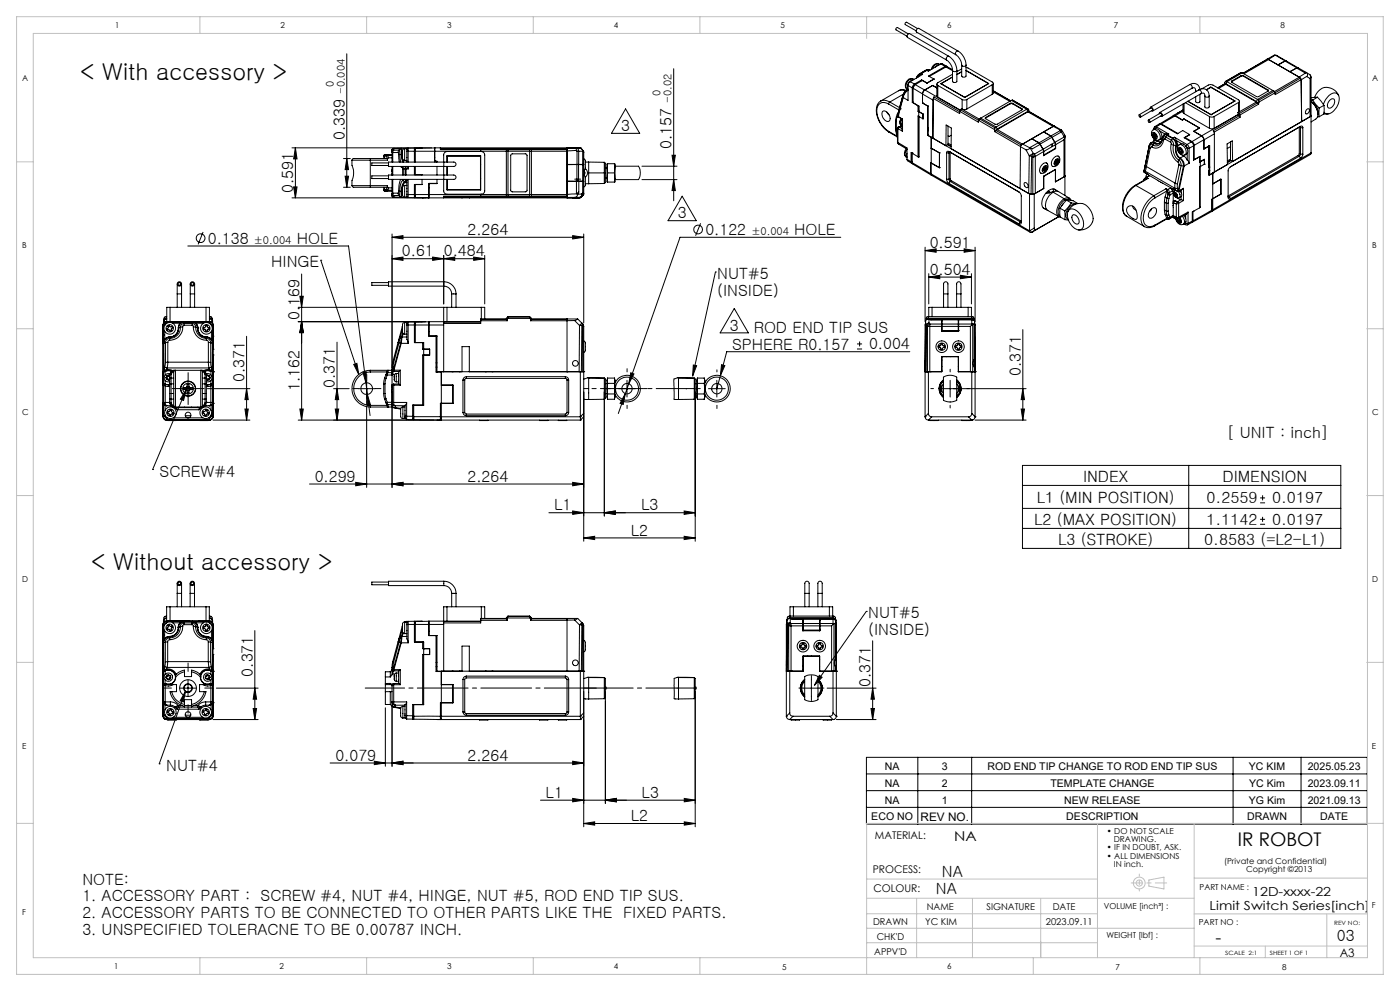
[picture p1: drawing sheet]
<svg xmlns="http://www.w3.org/2000/svg" width="420mm" height="297mm" viewBox="0 0 420 297" stroke-linecap="round" stroke-linejoin="round" font-family="sans-serif">
<defs><g id="words">
<g font-size="7">
<text x="24.1" y="24">&lt; With accessory &gt;</text>
<text x="27.4" y="170.7">&lt; Without accessory &gt;</text>
</g>
<text font-size="5.6" x="371.3" y="253.5">IR ROBOT</text>
<g font-size="4.7">
<text x="186.4" y="39.3">3</text>
<text x="103.4" y="42.1" transform="rotate(-90 103.4 42.1)">0.339</text>
<text x="201.5" y="44.7" transform="rotate(-90 201.5 44.7)">0.157</text>
<text x="88" y="57.9" transform="rotate(-90 88 57.9)">0.591</text>
<text x="203.4" y="65.4">3</text>
<text x="140.2" y="70.4">2.264</text>
<text x="211.6" y="70.4">0.122</text>
<text x="238.3" y="70.4">HOLE</text>
<text x="62.3" y="73">0.138</text>
<text x="89" y="73">HOLE</text>
<text x="120.6" y="76.9">0.61</text>
<text x="133.1" y="76.9">0.484</text>
<text x="278.9" y="74.4">0.591</text>
<text x="81.4" y="80.1">HINGE</text>
<text x="215.2" y="83.7">NUT#5</text>
<text x="278.9" y="82.4">0.504</text>
<text x="215.2" y="88.7">(INSIDE)</text>
<text x="89.8" y="95.9" transform="rotate(-90 89.8 95.9)">0.169</text>
<text x="219" y="99.1">3</text>
<text x="226.1" y="99.7">ROD END TIP SUS</text>
<text x="219.6" y="104.7">SPHERE R0.157</text>
<text x="260.7" y="104.7">0.004</text>
<text x="306.2" y="112.6" transform="rotate(-90 306.2 112.6)">0.371</text>
<text x="73.3" y="114.6" transform="rotate(-90 73.3 114.6)">0.371</text>
<text x="89.8" y="117.3" transform="rotate(-90 89.8 117.3)">1.162</text>
<text x="100.5" y="116.3" transform="rotate(-90 100.5 116.3)">0.371</text>
<text x="368" y="131.3">[ UNIT : inch]</text>
<text x="47.9" y="142.8">SCREW#4</text>
<text x="94.4" y="144.4">0.299</text>
<text x="140.2" y="144.4">2.264</text>
<text x="324.9" y="144.4">INDEX</text>
<text x="366.7" y="144.4">DIMENSION</text>
<text x="166.3" y="153">L1</text>
<text x="192.4" y="153">L3</text>
<text x="311" y="150.9">L1 (MIN POSITION)</text>
<text x="361.9" y="150.9">0.2559</text>
<text x="381.6" y="150.9">0.0197</text>
<text x="189.2" y="160.5">L2</text>
<text x="310.3" y="157.3">L2 (MAX POSITION)</text>
<text x="361.9" y="157.3">1.1142</text>
<text x="381.6" y="157.3">0.0197</text>
<text x="317.4" y="163.3">L3 (STROKE)</text>
<text x="361.3" y="163.3">0.8583 (=L2-L1)</text>
<text x="260.5" y="185.3">NUT#5</text>
<text x="260.5" y="190.3">(INSIDE)</text>
<text x="75.8" y="202.8" transform="rotate(-90 75.8 202.8)">0.371</text>
<text x="261.2" y="205.8" transform="rotate(-90 261.2 205.8)">0.371</text>
<text x="100.6" y="228">0.079</text>
<text x="140.2" y="228">2.264</text>
<text x="49.9" y="231">NUT#4</text>
<text x="163.7" y="239.1">L1</text>
<text x="192.5" y="239.1">L3</text>
<text x="189.2" y="246.1">L2</text>
<text x="282.6" y="262.7">NA</text>
<text x="24.7" y="265.2">NOTE:</text>
<text x="280.8" y="268">NA</text>
<text x="24.7" y="270.2">1. ACCESSORY PART : SCREW #4, NUT #4, HINGE, NUT #5, ROD END TIP SUS.</text>
<text x="24.7" y="275.2">2. ACCESSORY PARTS TO BE CONNECTED TO OTHER PARTS LIKE THE FIXED PARTS.</text>
<text x="24.7" y="280.2">3. UNSPECIFIED TOLERACNE TO BE 0.00787 INCH.</text>
<text x="364.7" y="282.6">-</text>
<text x="401.1" y="282.1">03</text>
</g>
<text font-size="4.1" x="286.3" y="252.1">NA</text>
<g font-size="3.7">
<text x="375.7" y="268.4">12D-xxxx-22</text>
<text x="362.9" y="272.6">Limit Switch Series[inch]</text>
</g>
<g font-size="3.5">
<text x="276.2" y="246">REV NO.</text>
<text x="401.9" y="286.9">A3</text>
</g>
<g font-size="3.3">
<text x="100.1" y="26.2" transform="rotate(-90 100.1 26.2)">0</text>
<text x="103.4" y="28.3" transform="rotate(-90 103.4 28.3)">-0.004</text>
<text x="198.2" y="28.8" transform="rotate(-90 198.2 28.8)">0</text>
<text x="201.5" y="30.9" transform="rotate(-90 201.5 30.9)">-0.02</text>
<text x="225.4" y="70.4">±0.004</text>
<text x="76.2" y="73">±0.004</text>
</g>
<g font-size="3.2">
<text x="265.4" y="230.9">NA</text>
<text x="282.6" y="230.9">3</text>
<text x="296.3" y="230.9">ROD END TIP CHANGE TO ROD END TIP SUS</text>
<text x="374.7" y="230.9">YC KIM</text>
<text x="392.3" y="230.9">2025.05.23</text>
<text x="265.5" y="235.9">NA</text>
<text x="282.6" y="235.9">2</text>
<text x="315.1" y="235.9">TEMPLATE CHANGE</text>
<text x="374.8" y="235.9">YC Kim</text>
<text x="392.3" y="235.9">2023.09.11</text>
<text x="261.4" y="245.9">ECO NO</text>
<text x="265.5" y="240.9">NA</text>
<text x="282.6" y="240.9">1</text>
<text x="319.3" y="240.9">NEW RELEASE</text>
<text x="319.9" y="245.9">DESCRIPTION</text>
<text x="374.1" y="245.9">DRAWN</text>
<text x="374.7" y="240.9">YG Kim</text>
<text x="392.3" y="240.9">2021.09.13</text>
<text x="396" y="245.9">DATE</text>
<text x="262.5" y="251.3">MATERIAL:</text>
<text x="261.8" y="261.5">PROCESS:</text>
<text x="262" y="267.3">COLOUR:</text>
</g>
<g font-size="2.8">
<text x="278" y="272.6">NAME</text>
<text x="295.9" y="272.6">SIGNATURE</text>
<text x="315.8" y="272.6">DATE</text>
<text x="261.9" y="277.1">DRAWN</text>
<text x="263" y="281.8">CHK'D</text>
<text x="277.5" y="277.1">YC KIM</text>
<text x="313.8" y="277.2">2023.09.11</text>
<text x="262.3" y="286.2">APPV'D</text>
</g>
<g font-size="2.5">
<text x="34.6" y="8.4">1</text>
<text x="84.2" y="8.4">2</text>
<text x="134.2" y="8.4">3</text>
<text x="184.2" y="8.4">4</text>
<text x="234.2" y="8.4">5</text>
<text x="284.2" y="8.4">6</text>
<text x="334.2" y="8.4">7</text>
<text x="384.2" y="8.4">8</text>
<text x="6.7" y="24.4">A</text>
<text x="411.7" y="24.4">A</text>
<text x="6.7" y="74.4">B</text>
<text x="411.7" y="74.4">B</text>
<text x="6.7" y="124.4">C</text>
<text x="411.7" y="124.4">C</text>
<text x="6.7" y="174.4">D</text>
<text x="411.7" y="174.4">D</text>
<text x="6.7" y="224.4">E</text>
<text x="411.6" y="224.5">E</text>
<text x="332.1" y="249.9">• DO NOT SCALE</text>
<text x="332.1" y="254.8">• IF IN DOUBT, ASK.</text>
<text x="332.1" y="257.3">• ALL DIMENSIONS</text>
<text x="334.1" y="252.4">DRAWING.</text>
<text x="334.1" y="259.8">IN inch.</text>
<text x="367.2" y="259">(Private and Confidential)</text>
<text x="373.8" y="261.5">Copyright ©2013</text>
<text x="359.9" y="266.7">PART NAME :</text>
<text x="6.7" y="274.4">F</text>
<text x="331.1" y="272.4">VOLUME [inch³] :</text>
<text x="411.6" y="272.2">F</text>
<text x="332" y="281.1">WEIGHT [lbf] :</text>
<text x="359.6" y="277.3">PART NO :</text>
<text x="34.3" y="290.5">1</text>
<text x="83.9" y="290.5">2</text>
<text x="134.2" y="290.4">3</text>
<text x="184.2" y="290.4">4</text>
<text x="234.6" y="290.6">5</text>
<text x="284.2" y="290.4">6</text>
<text x="334.6" y="290.6">7</text>
<text x="384.6" y="290.6">8</text>
</g>
<g font-size="1.7">
<text x="400.3" y="277.2">REV NO:</text>
<text x="367.6" y="286.2">SCALE 2:1</text>
<text x="380.9" y="286.2">SHEET 1 OF 1</text>
</g>
</g></defs>
<g fill="none" stroke="#000" stroke-width=".3">
<path d="M104 16.1v40M272.5 10.2l-3.3-1.9a.48 .48 0 0 0-.4 .7l3.3 1.9M275.3 8.6l-3.3-1.9a.48 .48 0 0 0-.4 .7l3.2 1.8M281.7 19.2a1.71 1.71 0 0 0-2.3 1.6M281.7 19.2a1.77 1.77 0 0 0-2 1.4M281.7 19.2l.2 .1M281.9 19.4l-.8 .2-.5 .5M282.2 19.2l.4-.1 1.4 .8M282.2 19.2l-3.7 2.1-.4-.2M282.2 19.2l1.4 .7M283.6 19.9l.6 .1M283.6 19.9l-5 2.9 1.6 .9"/>
<path d="M284 18a3.9 3.9 0 0 1 1.7 3.1M284.6 16.9a5.3 5.3 0 0 1 2.5 4.2M284.6 16.9l-11.7-6.8a.76 .76 0 0 0-.7 1.1l11.8 6.8M284.6 16.9a.76 .76 0 0 0-.6 1.1M286.7 16.4a4 4 0 0 1 1.8 3.1M287.4 15.3a5.3 5.3 0 0 1 2.4 4.2M287.4 15.3l-11.8-6.8a.76 .76 0 0 0-.6 1.1l11.7 6.8M287.4 15.3a.76 .76 0 0 0-.7 1.1M288.5 19.5v3.3a.78 .78 0 0 0 1.3 0v-3.3M288.5 19.5a.74 .74 0 0 0 1.3 0M380 17.8h.6M380.3 17.7l.3 .1"/>
<path d="M380.6 17.8l9.2 5.3M380.6 17.8l2.8 1.6 2.1-1.2M380.6 17.8l-7.4 4.3M382.1 16.6h.9M382.1 16.6l-2 1.2M382.4 16.6l-1.8 1.2M382.4 16.6h.3M382.4 16.6h-.3M382.7 16.6h.3M382.7 16.6l2.8 1.6M383 16.6l2.9 1.7M385.5 18.2l.4 .1"/>
<path d="M385.5 18.3l-2.1 1.2 3.5 2 1.8-1M385.5 18.3l3.5 2M385.9 18.3h-.4M385.9 18.3l3.5 2M187.7 32.6l4.2 7.4h-8.5zM202.1 20.6v39.6M264.2 30.3a3.6 3.6 0 0 0-1.1 4.4l.9 2.1a7.6 7.6 0 0 0 2.7 2.8M264.2 30.3l1.2-.2 1.5 .5M264.8 33.4a1.76 1.76 0 0 1 2.2 1.8 .88 .88 0 0 1-.4 1.2 .88 .88 0 0 1-1.2-.4 2.28 2.28 0 0 1-.6-2.6zM266.1 33.6l.6 .8M266.6 31.2a2.18 2.18 0 0 0-2.5-.3 2.18 2.18 0 0 0-1.1 2.3 7.9 7.9 0 0 0 3.6 6.2M266.6 39.4l.1 .2"/>
<path d="M266.6 31.2l3.1 1.8M266.6 39.4l2.5 1.4M266.7 39.6l2.5 1.4M266.9 30.6l-.3 .6M266.9 30.6l3 1.7M268.7 38.6l.2 1.5M268.7 36.2l.2 .2M268.7 38.6l.2 .1M268.7 36.2v2.4M268.9 38.7l.1 1.4M268.9 36.4v2.3M269 34.9l-.3 1.3"/>
<path d="M269 34.9v.3M269 35.2l-.1 1.2M269.2 34.2l.1 .3M269.2 34.2l-.2 .7M269.2 38.4l.2 .1M269.2 38.4v4.1M269.3 34.5l-.3 .7M269.3 34.5h.1M269.3 34.7l.2 .4M269.3 34.7l.1 .2M269.3 34.7h.1M269.4 38.5v4.2"/>
<path d="M269.4 38.5l1.4 .9M269.4 34.9l1.2 .8M269.4 34.9l1.4 .8M269.5 34.1l-.2 .4M269.5 33.9h.1M269.5 33.9l-.2 .7M269.5 33.9l-.2 .8M269.5 33.7l-.3 .5M269.6 27.2l.8-.3 1.3 .3M269.6 27.2l-5.4 3.1M269.7 38.1h-.3l-.2 .3M269.7 38.1l-.3 .4"/>
<path d="M269.7 38.1l.9 .5M269.8 32.7l-.3 1.2M269.8 32.6v.1M269.8 32.6l-.3 1.3M270.3 37.7l-.7 .3M270.3 37.7l.1 .1M270.3 37.5l.3 .2M270.3 35.6v.1M270.3 37.5v.2M270.4 35.6a1.22 1.22 0 0 0-.1 1.9M270.4 37.8l-.7 .3M270.4 37.8h.1"/>
<path d="M270.4 37.5v.3M270.6 35.7l-.5 .9v.5l.2 .4M270.6 36.9v.6M270.6 35.7l.2 3.7M270.8 35.7h-.2M270.8 35.7v3.7M270.9 29.1l.1 .1M270.9 29.1l-1.6 5.6M270.9 28.4l-1.1 4.2M270.9 28.6v.5M270.9 28.6l-1.1 4.1M271 29.2l-1.6 5.7"/>
<path d="M271 28.3l-4.1 2.3M271.9 27.1l-.6 .5-.4 1M272 27.1l.3-.3-.4 .3-1.2-.2-1.1 .3M272 27.1l-.7 .6-.4 .9M272 27.1h-.1M272.1 26.7l.3 .2M272.3 27a3.2 3.2 0 0 0-1.4 2.1M272.3 27h.1M272.3 27l-.3 .1M272.4 25.4l-.2 .6 .2 .8M272.4 27.1l-1 .9-.4 1.2M272.4 26.9l-.1 .1"/>
<path d="M273 24.5l-.4 .4-.2 .7 1.3 .7M273 24.5l-.6 .6v5l-1.4-.9M273 24.5l1.4 .7M273.7 26.3v4.4M273.7 30.7l1.7 1M273.9 23.7a1.81 1.81 0 0 0-2 .9 1.81 1.81 0 0 0 .2 2.1M273.9 26.5l2.9 1.6M273.9 30.5l-.2 .2M273.9 26.5v4.3l1.8 1M274.1 23.9l-.7 .2-.5 .4M274.1 23.8a1.59 1.59 0 0 0-2.2 1.5l-.1 1 .3 .4M274.4 25.6l-.4 .6"/>
<path d="M274.4 25.2l-.4 .3-.3 .8M274.6 25.4l2.8 1.6M274.6 25.4l-.7 1.1M275.4 31.7v1.6M275.4 33.3l1.5 .9M275.5 31.7h-.1M275.6 31.7l.1 15.4-.3-.1M275.7 33.3h-.3M275.7 33.4l1.2 .8v1.4M275.8 22.2l-.5 .4-.3 .7M275.9 22.2l-.9 1.2M276.2 22l.2 .1"/>
<path d="M276.2 22l-1 1.2M276.2 22l-.3 .2M276.4 22.1l-1 1M276.4 22.1l.4 .2-3.8 2.2M276.5 24l1.6 .9M276.5 24l-2.1 1.2M276.5 24v.2M276.8 30.9h.1M276.8 30.9l1.6 1v8.7l1.5 .8M276.8 28.1v2.8M276.9 35.6l-1.5-.9v12.3M276.9 34.2v1.4"/>
<path d="M276.9 34.1v.1M276.9 35.6h.1M277.4 27l-.4 .4-.2 .7M277.5 26.9l-.5 .6-.2 .7 3.1 1.8M277.5 26.9l10.5 6.2M277.9 21.1h.2M277.9 21.1l-2 1.1M277.9 21.1l-1.7 .9M278.1 21.1l-1.7 1M278.1 24.9h.1M278.3 20.9l.5 .1M278.3 20.9l-.8 .3"/>
<path d="M278.3 31.7h.1M278.3 20.9l-.4 .2M278.3 31.7v8.8M278.4 38.2v1M279 21l-.9 .1M279.8 25.6h.1M279.8 25.6l-2.3 1.3M279.8 25.6l1.3 .7M279.8 25.6l-2.4 1.4M279.9 30v11.4M280 29.5l7.9 4.5v-.6M280 29.5l-.1 11.9"/>
<path d="M280.2 23.7h.1M280.2 29.1l-.3 .9M280.2 29.1l-.2 .4M280.2 23.7l-2.1 1.2-1.4-.8-2.1 1.3M280.2 29.1l7.7 4.4M281.1 25.2v3.5l.2 .4M281.3 25.6l7.3 4.2M281.3 29.1l6.7 3.9M281.3 25.6v3.5M282.3 25.1l3.4-2-3.4 2 7.1 4.1M283.8 20.1l.4-.1 1.5 .9M283.8 20.1l1.9 1.1"/>
<path d="M283.8 20.1l-5 2.8M284.4 37.8v5.5l-.6 .4v-6.2l1.6 .9-.1 6.2M285.7 21.1v3.3a.78 .78 0 0 0 1.4 0v-3.3M285.7 22.3l-4.4 2.5-.2 .4 .2 .4M285.7 21.1a.74 .74 0 0 0 1.4 0M287.9 33.4l5.6 3.2v-.2M288.1 32.9l-.2 .5M288.1 32.9l5.4 3.2M288.5 21.5l-1.4 .9 1.4-.9M288.5 20.7l-1.4 .8M288.6 32.7l-.5 .2M288.6 32.7l.7 .1 .8-.1"/>
<path d="M288.6 29.8l.7 .2 .8-.2M288.6 32.7l5.2 3M288.6 29.8v2.9M289.4 29.2h.1M289.8 20.2l7.9 4.4 .3 .4-.3 .4M289.8 21.1l6.8 3.9-7.2 4.2M289.8 21.2l6.7 3.8M290.1 29.8v2.9M293.5 36.1v.3M293.6 36.1l-.1 .3M293.6 36.1l4.8 2.8M293.9 35.7l-.3 .4"/>
<path d="M293.9 35.7l4.6 2.6M294.2 35.4l-.3 .3M294.2 35.4l-.7 .7M294.2 35.4l4.6 2.7M295.7 35.4l-.1 .1M295.7 35.2v.2M296.5 25v.1M297.7 28.3l-7.6 4.4M297.7 25.4l-7.6 4.4M297.7 25.4v2.9M298 25v2.9l-.3 .4M298 27.5l4.9 2.9"/>
<path d="M298 27.3l5.2 2.9M298.4 38.9l.1 .4M298.5 39.3v.2M298.5 39.3h.1M298.5 39.5l7.6 4.4M298.5 38.3l-.1 .6M298.6 39.3l-.1 .2M298.8 39.1l-.2 .2M298.8 38.1l-.3 .2M298.8 39.1l7.6 4.4M298.8 38.1l.4 .6M299.2 38.8l-.4 .3"/>
<path d="M299.2 38.7l-.4 .4M299.2 38.8l7.5 4.4M303.1 31h.7M303.1 31.1h.7M303.1 31l-7.4 4.2M303.1 31.1l-7.4 4.3M303.1 31v.1M303.4 30.1l-9.2 5.3M303.4 30.1l4.6 2.6M303.7 30l-.3 .1M303.7 30l4.7 2.7M303.7 30h.1"/>
<path d="M303.8 31l2.7 1.6M303.8 31.1l2.7 1.6M303.8 31v.1M306.5 32.6v.3l-7.3 4.3h-.7l-2.9-1.7 .1-.3M306.5 32.7l.1 .1M306.5 32.6v.1M308 32.7h.4l.3 .7M308 32.7l-9.2 5.4M308 32.7l.4 .7M308.4 33.4h.3M308.4 33.5l-9.2 5.3M308.4 33.5l7.5 4.4"/>
<path d="M308.4 33.4l-9.2 5.3M308.7 33.4l-.3 .1M308.7 33.4l7.6 4.4M308.7 33.4h.1M313.1 39.5l2.1 1.3M313.1 39.5v.1M313.1 39.5l2.2 1.2M315.9 37.9l2.2 1.1M315.9 37.9l.5-.1 2 1.2M315.9 37.9l-9.2 5.3M315.9 37.9l-6.3 3.7M316.3 37.8l-.4 .1"/>
<path d="M316.3 37.8h.1M318.1 39.2l.3 .3M318.1 39v.2M318.1 39h.3M318.1 39.2l-2.8 1.5M318.4 39h.1M318.4 39.5l-2.8 1.7M318.4 39.5l.9 1.6M318.5 39l.3 .4M318.8 39.4l-.4 .1M318.8 39.4l.7 1.1v.4M341.7 34.4l3.6-2.1 .4 .3v.5l-3.5 2"/>
<path d="M341.7 34.4a.41 .41 0 0 1 .5 .2 .41 .41 0 0 1-.1 .5l-.4-.2zM344.5 36l3.6-2.1 .3 .3v.4l-3.5 2.1M344.5 36h.1a.38 .38 0 0 1 .4 .3 .38 .38 0 0 1-.2 .4l-.3-.4zM345 32.5l.1-.3a.61 .61 0 0 1 .7 .3 .61 .61 0 0 1-.1 .8l-.3-.1M345.8 39.7a1.23 1.23 0 0 1 1.1 .7 1.23 1.23 0 0 1 0 1.3 1.35 1.35 0 0 1-1.1-2zM346 38.9a1.83 1.83 0 0 0-.2 2.1 1.83 1.83 0 0 0 1.9 .9M346 38.9a1.73 1.73 0 0 1 2.5 1.5v.9l-.8 .6a2.05 2.05 0 0 0-1.7-3zM346.6 38.5l.1 .1M346.9 38a.39 .39 0 0 0-.5 0 .39 .39 0 0 0-.1 .4v.3l.3-.2M346.9 38l3.7 2.2M346.9 38l-.3 .5M347.8 34.1v-.2a.61 .61 0 0 1 .8 .2 .61 .61 0 0 1-.2 .8l-.2-.1"/>
<path d="M347.9 39.3l1.7 .9M348 37.1h.4M348.2 37.2h-.5l-1.3 .8M348.2 37.2l-1.3 .8M348.2 37.2l5 2.9 1.6-1 2.1 1.2M348.4 37.1l5 2.9M352 34.7h.5M352 34.7l-4.1 2.4M352.5 34.7l-4.1 2.4M352.5 34.7l2.2 1.3 .5-.3 4.6 2.6M352.6 34.7h-.7M352.6 34.7l2.1 1.2"/>
<path d="M353.4 33.9l-1.4 .7M354.7 35.9v.1M354.9 31.2v2.4l.3 .4M354.9 33l-1.6 .9M354.9 33.3l-2.3 1.4M355.1 35.6l4.8 2.8M355.1 35.6l-.4 .3M355.1 35.6v.2M355.2 34l7.6 4.4M355.2 31v3M355.6 30.8l7.2 4.1M356.3 30.4l7 4"/>
<path d="M356.9 25.4a1.92 1.92 0 0 1 3.1 1.4M356.9 25.4a.76 .76 0 0 1 .6 1.1M356.9 25.4l-11.7 6.7M357.5 26.5a.69 .69 0 0 1 .9-.1 .69 .69 0 0 1 .3 .8M357.5 26.5l-11.7 6.8M358.2 39.3v.1M358.2 39.3l2.3 1.4M358.7 27.2l.2 .2M358.7 27.2v.3M359.7 26.9a1.95 1.95 0 0 1 2.1-.1 1.95 1.95 0 0 1 1 1.9M359.7 26.9a.76 .76 0 0 1 .6 1.2M359.7 26.9l-11.8 6.8"/>
<path d="M359.8 38.3v.1M359.8 38.3l-1.7 1.1 2.4 1.3M359.9 38.4l-1.7 .9M360 28.3v2.1a.75 .75 0 0 1-1.3 0v-1.4M360.3 28.1a.69 .69 0 0 1 .8-.2 .69 .69 0 0 1 .4 .8M360.3 28.1l-11.7 6.8M360.5 26.6l2-1.1 .7-.2 .7 .2 7.6 4.4 .3 .4-.3 .4M361.5 28.7v3.3a.78 .78 0 0 0 1.3 0v-3.3M361.5 28.7a.74 .74 0 0 0 1.3 0M362.8 38.4l.7 .2 .7-.2M362.8 34.9l.7 .2 .7-.2M362.8 34.9v3.5"/>
<path d="M363.3 26.1l7.2 4.2-7.2 4.1M363.3 26.1l-1.3 .8 1.3-.7M363.3 26.2l7.1 4.1M363.3 26.1v.1M363.3 34.4h.1M364.2 34.9v3.5M367.4 25.1l.3 .2M367.4 25.1h.1M367.4 25.1l-2.1 1.2M367.4 25.1v.1M367.7 25.1h-.3M367.7 25.3l9.2 5.3"/>
<path d="M367.7 25.1l9.2 5.3M367.7 25.3l-2.1 1.2M368.1 24.5h-.5l-.2 .6M368.1 24.5l9.2 5.3M368.1 24.5l-.4 .6M369.6 24.3l-.2 .2 .2 .2 7.5 4.3 .5-.1 2.8-1.6v-.4M369.6 24.4l-.2 .1M369.6 24.3v.1M370.4 30.3h.1M371.4 33.7l.4 .3M371.4 34.3l-7.2 4.1M371.4 34.3l.1 .1"/>
<path d="M371.4 33.7v.6M371.5 34.4l.3 .3M371.5 34.4l-11 6.3M371.5 30.7l-7.3 4.2M371.5 30.7v2.9M371.5 33.6l-.1 .1M371.8 34l.2 .5M371.8 34.7l-7.8 4.5 .3 .9M371.8 34.7l.2 .4M371.8 30.3v2.9l-.3 .4M372 34.5v.6M372 35.1l-7.8 4.5"/>
<path d="M372.3 22.7h.7M372.3 22.9h.7M372.3 22.7l-2.7 1.6M372.3 22.9l-2.7 1.5M372.3 22.7v.2M372.4 21.7l.3 .1M372.4 21.7l-4.7 2.7M372.4 21.7l-.1 .1M372.7 21.8l-4.6 2.7M372.7 21.8l9.1 5.3M372.9 22l7.4-4.3zM373 22.7l7.4 4.2"/>
<path d="M373 22.9l7.4 4.2M373 22.7v.2M376.9 30.6l.3 .3M376.9 30.4l.3 .5M376.9 30.6l-5.4 3M377.2 30.9l.3 .1M377.2 30.9l-5.4 3.1M377.3 29.8l.3 .3M377.3 29.8l-.4 .6M377.5 31l.1 .2M377.5 31h.1M377.6 30.1l.1 .5"/>
<path d="M377.6 31.2l-5.6 3.3M377.6 31v.2M377.7 30.6l-.1 .4M380.4 27.1l.1 .2M380.4 26.9v.2M381.8 27.1l.4 .3M381.8 27.1l.8 .7M381.8 27.1l-4.5 2.7M382.2 27.4l.3 .4M382.2 27.4l-4.6 2.7M382.5 27.8l.1 .3M382.5 27.8l-4.8 2.8"/>
<path d="M388.7 20.5h.1M389 20.4l-2 1.1 2.8 1.6M389 20.4l2.6 1.5M389 20.3h.4M389 20.3l-.3 .2M389.4 20.3l.1 .1M389.5 20.4h-.5M389.5 20.4l2.3 1.3M389.8 38.1l.3 .2M389.8 23.1l.6 .8M389.8 38.1v7.9M389.8 23.1l-7.5 4.3"/>
<path d="M390.1 37.9a.42 .42 0 0 1 .5-.1 .42 .42 0 0 1 .2 .5M390.1 37.9l-21 12.1M390.1 37.9l-.3 .2M390.1 38.3h.7M390.1 38.3v7.9M390.3 23.9l-7.7 4.5v-.6M390.3 23.9l-.2-.5-7.5 4.4M390.3 23.9l.2 12.5M390.4 23.9l.1 12.5M390.8 38.3v7.9M391.6 21.9l-1.8 1.2M391.8 21.7l-.2 .2"/>
<path d="M391.8 21.7l.1 .1M391.9 33a.55 .55 0 0 1 .8-.3 .55 .55 0 0 1-.1 .9 .57 .57 0 0 1-.8 .5 .57 .57 0 0 1 0-1zM391.9 21.8l.4 .5-.3 .6M391.9 21.8l.9 .5M392 22.9l-1.6 1M392 22.9l1 .6M392.8 22.3a.89 .89 0 0 1 .2 1.2M392.8 22.3l.5 .8M393 35l-2.5 1.4M393 23.5v11.5M393.3 30.5a4.5 4.5 0 0 1 1.9 4.7l-.5 .5-1.4 .8M393.3 23.1l-.3 .4"/>
<path d="M393.3 34.5l-.3 .5M393.3 34.8l-29.5 17.1M393.3 23.1v22.8M393.8 30l1.9 2.4M393.8 30h-.5M395.3 29.1l1.9 2.5M395.3 29.1l-2 .2M395.3 29.1l-1.5 .9M395.4 34.1a3.5 3.5 0 0 0-2.1-3.6 4.5 4.5 0 0 1 2.1 3.7M395.7 32.4v2.6M395.7 35l-.5 .1M397 31.4a4.5 4.5 0 0 1 3.6-3.5 1.94 1.94 0 0 1 1 2.7 4.4 4.4 0 0 1-3.6 3.5l-.8-.5"/>
<path d="M397.2 34.1h1.3M397.2 31.6v2.5M397.2 31.6l-1.5 .8M397.2 34.1l-1.5 .9M399 30a.8 .8 0 0 1 1.1-.3 .8 .8 0 0 1 .2 1.2 1.43 1.43 0 0 1-1.9 1.3l-.1-.9zM401.6 28.7a3.8 3.8 0 0 0-3.8-2.5 3.8 3.8 0 0 0-3.4 3M87.6 44.3h41.9M88.1 56h1l-.5 3.3zM88.6 44.3l.5 3.3h-1zM88.6 44.3v15M103 47.5h2.1M103 56.1h2.1"/>
<path d="M103.5 52.8h1.1l-.6 3.3zM104 47.5l.6 3.3h-1.1zM105.6 55.6l.5 .5h5M105.6 48v1.6a5.8 5.8 0 0 1 0 4.5v1.5M105.6 48h5.5M105.6 55.6h5.5M111.1 47.5h-5.1l-.4 .5M111.1 47.5v.5M111.1 55.6v.5M111.1 47.5h5l.1 .5M111.1 55.6h5.1M111.1 48v7.6"/>
<path d="M111.1 48h5.1M115.1 46.7h.3M115.1 56.9h.3M115.1 56.9l.2 .4h.5M115.1 46.7v.8M115.1 56.1v.8M115.4 56.9l.4 .4M115.4 46.7v.8M115.4 56.1v.8M115.4 46.7h.4M115.4 56.9h.4M115.8 46.7l.2 .2"/>
<path d="M115.8 56.9l.3 .4 .2-.3M115.8 46.3l-.4 .4M115.8 46.3l-.6 .1-.1 .3M115.8 57.3h1.8M115.8 46.3h1.8M116 56.7l.3 .3M116 56.7l-.2 .2M116 46.9l.2 .8M116.2 46.3l-.4 .4M116.2 46.3h.1M116.2 46.3l.1 .3M116.2 55.9l.4 .4"/>
<path d="M116.2 55.6l-.1 .5h-5M116.2 47.7v.3M116.2 55.6v.3M116.2 55.9l-.2 .8M116.3 46.6l-.3 .3M116.3 46.6l.3 .7M116.3 46.6h1.3M116.3 57h1.3M116.6 48.8h-5.1v.8h5.1M116.6 52.7h-5.1v.8h5.1M116.6 47.3l-.4 .4M116.6 56.3h1"/>
<path d="M116.6 47.3h1M116.6 56.3l-.3 .7M117.6 58.5l.3 .5M117.6 58.7l.5 .5M117.6 45.5l.2 .2M117.6 58.2l.3 .6M117.6 58.2l.3 .8M117.6 58.7h.1M117.6 45v3.6M117.6 49.9v2.6M117.6 53.8v4.9M117.6 50.8v.7"/>
<path d="M117.6 52.1l-.1 .4M117.7 44.9l-.1 .1M117.8 57.9l.3 .7M117.8 57.9l-.2 .2M117.8 57.9h1.6M117.8 45.7h1.6M117.8 45.7v2.9M117.8 49.9v2.6M117.8 53.8v4.1M117.9 44.7l-.3 .5M117.9 59l.3 .2M117.9 44.6h.1"/>
<path d="M117.9 59h.1M117.9 44.6l-.3 .8M117.9 44.6v.2M117.9 59l.1 .1M117.9 44.8l.2 .2M117.9 44.8l-.3 .6M117.9 58.8v.2M118 44.6h-.1M118 59.1l.2 .1M118 59.1l4.4 .1M118.1 44.5l-.5 .5M118.1 45l-.3 .7"/>
<path d="M118.1 58.6l-.2 .2M118.1 59.2h.1M118.1 44.5h.1M118.1 45h1.6M118.1 58.6h1.6M118.2 44.5l-.3 .1M118.2 44.5l-.2 .1M119.4 45.7l.2 .6M119.4 57.9l.3 .7M119.6 57.3l-.2 .6M119.6 57.3h.3M119.6 46.3h.3"/>
<path d="M119.6 46.3l.2 2.3M119.7 45l.2 1.3M119.7 45l-.3 .7M119.7 58.6l.5 .5M119.9 57.3l-.2 1.3M119.9 46.3l.3 2.3M119.9 57.3h.5M119.9 46.3h.5M120.2 44.5l.2 1.8M120.2 59.1l.2 .1M120.2 53.8l-.5 1.5-.1 2M120.2 49.9l.5 .3"/>
<path d="M120.2 44.5l-.5 .5M120.2 44.5l-2.2 .1M120.3 44.4l.1 .1M120.4 44.4h.1M120.4 44.4l-.2 .1M120.4 46.3h.2M120.4 57.3h.2M120.4 57.3l-.2 1.8M120.4 46.3l.5 2.3M120.4 44.5l.2 1.8M120.4 59.2h-.1M120.4 59.2h.1"/>
<path d="M120.6 46.3l.2 1.5 .3 .8M120.6 57.3l-.2 1.9M120.6 57.3h.2M120.6 46.3h.2M120.7 50.2l.1 .4M120.7 53.8l.2 .3M120.7 49.9v.3M120.8 57.3v1.4l.6 .4M120.8 50.6h.3M120.8 50.6v1.9M120.9 54.1a3.3 3.3 0 0 0-1 3.2M120.9 54.1l.6 .5"/>
<path d="M121.1 49.9v.7M121.1 53.8l-.2 .3M121.1 50.6h.5M121.1 50.6v1.9M121.4 55.6l-.6 .4v1.3M121.4 44.6h-.3a2.99 2.99 0 0 0-.3 2.7l.1 .6 .5 .2M121.4 44.6h.7v.2M121.4 55.6v3.5M121.4 44.6v3.5M121.4 55.6h.7M121.4 48.1h.7M121.5 54.6l.1 .1"/>
<path d="M121.5 54.6l-.4 .1-.4 .6-.3 2M121.5 54.7a2.04 2.04 0 0 0-.9 2.1v.5M121.5 54.7h.2M121.6 54.7h-.1M121.6 50.6h.2M121.6 49.9v.7M121.6 53.8l-.1 .8M121.6 50.6v1.9M121.7 54.7h.4M121.8 53.8l-.1 .9M121.8 49.9v.7M121.8 50.6h.6"/>
<path d="M121.8 50.6v1.9M122 59.2h.1M122 44.4h.1M122.1 58.8v.3h-.7M122.1 45.3v3.3M122.1 44.8l.3-.4v4.2M122.1 44.8v.5M122.1 58.3v.5M122.1 58.3h2.5M122.1 45.3h2.5M122.1 58.8l.3 .4M122.3 53.8l-.2 .3v4.2"/>
<path d="M122.3 49.9l.1 .7M122.4 53.8v5.4M122.4 49.9v.7M122.4 59.2l1.9 .1M124.3 44.4v4.2M124.3 49.9v2.4l2.3 .2M124.3 59.3h2.5M124.3 44.4h2.3M124.3 58.8h.3M124.3 44.9h.3M124.3 44.4l-6.1 .1M124.6 58.3h4.1"/>
<path d="M124.6 45.3h5.8M124.6 58.3v.9l4.1 .1M124.6 45.3v3.3M124.6 49.9v2.4M124.6 55.3v3M126.6 53.8v1.5h-2.3v4M128.7 58.3v1M128.7 58.3h15.5M128.7 56.3h.1M128.7 59.3h.1M130.4 44.3l-5.8 .1v.9M130.4 44.3v1"/>
<path d="M130.4 47.3h.1M130.4 45.3h13.8M130.4 48.5h.7M130.4 45.3v3.2M130.4 48.1h.1M130.4 48.3v.2M130.5 48.2h.1M130.5 44.3v4h.6v.3M131.1 53.8v1.2h-2.4v4.3M131.1 49.9v2.6M131.1 55h-2.4v3.3M132.1 44.3v.5h19.8"/>
<path d="M132.1 44.6h12.1M133.1 53.8v3.4a.96 .96 0 0 0 1 1h10.3M133.1 49.9v2.6M133.1 59.1h19.1M133.1 48.6h2.7a.71 .71 0 0 1 1 .6 .71 .71 0 0 1-1 .7h-2.7M133.1 52.5h2.7a.71 .71 0 0 1 1 .6 .71 .71 0 0 1-1 .7h-2.7M133.1 48.6h-16.5v1.3h16.5M133.1 52.5h-16.5v1.3h16.5M133.1 48.6v1.3M133.1 52.5v1.3M134.1 48.6v-1.9h10.1v10.2h-10.1v-3.1M134.1 49.9v2.6"/>
<path d="M134.1 46.8h10M134.1 56.9h10M134.2 46.8v1.8M134.2 49.9v2.6M134.2 53.8v3.1M138.6 59.3h2.2M144.1 46.7v10.2M144.1 53.4h.1M144.1 49.2h.1M144.2 44.6v.8M144.2 58.2v.9M144.2 44.6h8"/>
<path d="M144.4 45.4h-10.3a1.02 1.02 0 0 0-1 1v2.2M144.4 45.4a1.09 1.09 0 0 1 1 1v10.8a1.02 1.02 0 0 1-1 1M144.4 58.2l25.7 .1M151.9 44.8v14M151.9 58.8l.4 .3M151.9 58.8h-18.8v.5M152.1 44.7l-.2 .1M152.1 44.6h.2M152.1 44.6v.1M152.3 44.6l.1 .3M152.3 59.1h6.7M152.3 44.6h6.7"/>
<path d="M152.4 44.9v13.9M152.4 58.8l-.1 .3M152.4 58.8h6.5M152.4 44.9h6.5M153.4 46.2l4.2-.1 .5 .3v10.6l-.3 .5h-4.1l-.5-.3zM158.9 44.9v13.9M158.9 58.8l.1 .3M159 59.1h.2M159 44.6l-.1 .3M159 44.6h.2M159.2 44.6l.2 .2M159.2 59.1h.1"/>
<path d="M159.2 44.6h.1M159.2 44.6h10.9M159.4 44.8v14M159.4 58.8l-.2 .3M159.4 58.8h10.7M159.4 44.8h10.7M170.1 44.8v.5M170.1 58.3v.5M170.1 58.8v.3h-10.9M170.1 44.4l2.8 .1M170.1 44.4v.9M170.1 58.3v.9"/>
<path d="M170.1 49.3h5M170.1 44.8h.1M170.1 45.3v13M170.1 59.2v.1M170.1 45.3l-25.7 .1M170.1 54.3h2.5M170.1 54.4h2.8M171.8 59.3h1.7zM172.4 59.2h-2.3M172.4 59.2h1.4M172.4 53.7h1.8M172.6 49.3h1"/>
<path d="M172.6 54.3h.5M172.6 49.3l-2.5 .1M172.6 49.3h.1M172.6 54.3v.1M172.9 44.5h.4M172.9 45.1l.2 .2M172.9 44.5v.6M172.9 45.1l-2.8 .2M172.9 58.1l-2.8 .2M172.9 54.4h2.2M172.9 54.4v3.7M173 54h.4"/>
<path d="M173.1 45.3h.5M173.1 45.3v9M173.2 49.3h.1M173.2 54.3v.1M173.3 44.5l.3 .8M173.3 44.5h.9M173.3 58.2l-.3 .7-.6 .3M173.3 58.2h1.3M173.6 54.3h-.5M173.6 54.3h1.5M173.6 49.3l1.5 .1M173.6 49.3v5"/>
<path d="M173.6 45.3h1.2M173.6 45.3v4M173.6 54.3v3.3M173.6 57.6l-.7 .5M173.6 57.6l-.3 .6M174 44.3h-3.5l3.7 .2M174 44.3h.1M174 44.3l.2 .1M174 44.3l-3.9 .1M174.1 44.3h-43.7M174.2 49.3h.1M174.2 54.3v.1"/>
<path d="M174.2 44.5l.6 .5M174.2 44.4h.1M174.4 59l-.7 .3 .1-.1M174.4 59l-.3 .3h-86.5M174.6 58.2a.88 .88 0 0 1-.8 1M174.6 58.2v.7M174.6 58.9l-.8 .3M174.6 58.9l-.2 .1M174.8 45v.3M174.8 45l.2 .3M174.8 57.9v.7M174.8 45.3h.2"/>
<path d="M174.8 57.9h.3l-.3 .7M174.8 45.3v12.6M174.8 57.9l-.2 .3M174.8 58.6l-.2 .3M175 45.3l.1 .4M175.1 52.6l.4 .2 .1 .4v2.2l-.5 .7M175.1 47.6h.1a2.9 2.9 0 0 1 .4 2.7l-.1 .5-.4 .2M175.1 51.1l.4 .7-.4 .7M175.1 45.3v13l-.3 .3M175.6 50.5a1.53 1.53 0 0 1 0 2.6M175.6 48.6h1M175.6 55.1h1"/>
<path d="M176.6 51.8v3.3M176.6 51.8h4.7M176.6 48.6v3.2M176.6 48.6h4.7M181.3 48.6l.3 .3v2.9M181.3 51.8v3.2M181.3 48.6v3.2M181.3 51.8h.3M181.3 55l-4.7 .1M181.6 51.8v1.1a2.05 2.05 0 0 1-.3 2.1M181.6 50.3h.5M181.6 53.3h.5"/>
<path d="M182.3 51.8v2.8M182.3 54.6l-.2-.3 .1-5.2h2.2l.1 5.2-.2 .3M182.3 49.1v2.7M182.3 51.8h2M182.3 54.6h2M184.3 49.1v2.7M184.3 51.8v2.8M184.5 50.1l.1-.3h5.4a1.39 1.39 0 0 1 1.8 .5 3.9 3.9 0 0 1-.3 3.5h-6a.6 .6 0 0 1-1-.2v-.1M192.6 53.8h10.5M192.6 49.8h10.5M201.6 46.5h1l-.5 3.3zM202.1 53.8l.5 3.3h-1z"/>
<path d="M204.6 58.8l4.3 7.3h-8.5zM268.9 40.1h.1M268.9 40.1l.3 1M269 40.1l.2 .7M269.2 41.1h.1M269.2 41.1v.1M269.2 42.5l.5 .7M269.2 42.5l.2 .2M269.4 42.7l.3 .5M269.4 42.7l2.7 1.6v3.4M269.7 43.2l2.4 1.5M271.9 44.6a1.61 1.61 0 0 0 0 2.5"/>
<path d="M271.9 47.1l.2 .1M272.1 45.9v1.1M272.1 47.7l.2 .5 1.2 .8M272.1 44.8a1.78 1.78 0 0 0-.2 2.3M272.1 47.7l1.2 .8M273.3 48.5l.3 .5M273.5 48.4l.1 .2M273.5 45.9v2.5M273.5 48.4h.1M273.6 45.9h.1M273.6 48.7l5.6 3.3M273.6 48.7l.2 .4 5.6 3.4"/>
<path d="M273.6 45.9v2.8M275.4 47l-2.1-1.2v2.7M275.7 46.9l-.3 .1M278.3 40.5l1.1 .7M278.4 40.4l-.1 .1M279.2 52l.3 .5M279.4 41.1h.1M279.4 52.1l.2 .5 29.5 17M279.4 41.1l29.5 17M279.4 44.4l2.4 1.4zM279.4 41.1v11M279.4 52.1l29.5 17.1"/>
<path d="M279.4 48.8l-.2-.1v3.3M279.4 48.8l2.4 1.4M281.8 45.8h.1M281.8 50.2h.1M281.8 45.8v4.5l-2.4-1.4M284 53.7l.2 .7 .5 .6M284 53.7h.7M284 45.8v7.9M284 45.8h.7M284.3 43.4l1 .6M284.4 43.3l.9 .6M284.4 42.9l.9 .6"/>
<path d="M284.7 45.4l21.3 12.3 .4 .9v8.1a.44 .44 0 0 1-.2 .4 .44 .44 0 0 1-.5 0M284.7 45.4a.43 .43 0 0 0-.5 0 .43 .43 0 0 0-.2 .4M284.7 53.7l.3 .7M284.7 55l21 12.1M284.7 45.4l.3 .2M284.7 45.8v7.9M285 53.5l.4 .6M285 45.6h-.3v.2M285 45.6v7.9M285 54.4l21 12.1M285 54.4l-.3 .6M285 45.6l-.3 .2"/>
<path d="M285 53.5l-.3 .2M285.4 40.5l-.7 .4-.3-.2M285.4 54.1l21 12.2M285.4 54.1l-.4 .3M306.1 44l1.7 .9M306.1 44l-.1 12.5M306.4 43.5v.1M306.7 43.2l-.3 .3M306.7 43.2l-.6 .8M306.7 43.2l2.2 1.1M307.3 54.8a.86 .86 0 0 1 1 .4 .86 .86 0 0 1-.2 1.1l-.8-.7zM307.8 44.9l1 1.8"/>
<path d="M308.8 46.7l.7 .1M308.8 46.7l-.2 11.3 .5 .1h.2l.2-11.3M308.9 58.1v11.1M308.9 58.1h1.4M308.9 44.3l.8 .3M309.1 44.4l-.9 .5h-.4M309.1 44.4l.6 .2M309.1 44.4l.9 1.6M309.5 46.8l.3 .3M309.5 41.6l2 1.2M309.6 41.6l1.8 1M309.6 41.6h.1"/>
<path d="M310 46l-1.2 .7M310 46l-.5 .8M310 46l.4 .2M310.3 58.1v10.3M310.4 46.2l-.6 .9M310.4 46.2l.2 .7M310.6 46.9l-.8 .2M310.6 46.9v11.1l-.4 .1h-.4v-11M311.4 42.6h.1M311.4 42.6l.3 .2M311.5 42.8l.5 .5M311.5 42.8l-2.6 1.5"/>
<path d="M311.7 42.8l.3 .4M312 43.2l.9 1.5M312 43.3l-2.3 1.3M312 43.3l.9 1.4M312.8 50.8l.4 .2M312.8 50.8v.3l.3-.1M312.8 50.9l.3 .1M312.9 44.7l.2 .7M312.9 44.7l-2.5 1.5M313.1 51h.2v.4l.3-.2M313.1 46.4v.1M313.1 45.4l-2.5 1.5"/>
<path d="M313.1 52.8l3.6-2-.1 3.7 2.9-1.7M313.1 56.5h.1M313.1 52.8h.1M313.1 56.5l-2.8 1.6M313.1 45.4v1.1M313.1 52.8v3.7M313.2 49.9a.6 .6 0 0 1 .8-.2 .6 .6 0 0 1 .1 .9l-.3 .5a.65 .65 0 0 1-1 .4 .65 .65 0 0 1 0-1.1zM313.2 50.7v.2M313.2 50.9l-.1 .1M313.2 50.7l.4 .3M313.2 50.9l.4 .3M313.3 50v.4l-.5 .4"/>
<path d="M313.3 49.9l.4 .3M313.3 50l.3-.2v.2M313.4 50.3l-.2 .4M313.4 50.3l.5 .2M313.4 49.9l.2 .1M313.6 50l.1 .2 .4-.1v.3M313.6 50.1v.1M313.6 51v.2M313.6 50.2l-.2 .1M313.6 50.2l.5 .2M313.9 48.8a1.84 1.84 0 0 1 .2 2.1 1.84 1.84 0 0 1-1.9 1M313.9 50.5l-.3 .5"/>
<path d="M314.1 50.4l-.2 .1M314.2 57.5l.8 .2M314.2 49.1a1.17 1.17 0 0 0-1.9 .6 1.41 1.41 0 0 0 .1 2.3M314.3 57.4l.1 .1M314.4 57.3l.8 .4M314.9 57.8l-.5-.1-.5 .2M315.2 40.8l.4 .4M315.2 40.8l-3.5 2M315.3 40.7l.3 .5M315.3 43.2l.3 .2M315.6 41.2l-3.6 2M315.6 41.2l.8 1.5"/>
<path d="M315.6 41.2l.9 1.4M315.6 43.4v.4M315.6 43.4h.1M315.9 56.7l.2 .2a2.07 2.07 0 0 1-2.3 1M315.9 57.6a4.6 4.6 0 0 0-2.1 4.9l.5 .5M315.9 57.6l3.4 2M316.2 56.7l1.4 .7M316.4 48.8l.4 .2M316.4 48.7v.4l.2-.1M316.4 48.9l.2 .1M316.4 42.7l.2 .7M316.4 42.7l-3.5 2"/>
<path d="M316.5 42.6l.2 .8M316.5 44.5l.2 .1M316.6 49h.2v.4l.3-.2M316.6 50.8l-3.5 2M316.6 43.4v1l-3.5 2.1M316.6 43.4l-3.5 2M316.6 54.4l.1 .1M316.7 43.4v1.2M316.7 48.7v.2l.4 .3M316.7 48.7l.4 .2M316.7 44.6l-3.6 2.1v-1.3M316.7 47.9a.6 .6 0 0 1 .9-.3 .6 .6 0 0 1 .1 .9l-.5 .8a.62 .62 0 0 1-.9 .1 .62 .62 0 0 1 0-1z"/>
<path d="M316.8 57a1.71 1.71 0 0 0-2.5 .4 4.3 4.3 0 0 0-1.4 4.8l.6 .4M316.9 47.9l.3 .3M316.9 48.2l-.2 .5M316.9 48.2l.5 .3M316.9 47.9l.2 .1M317.1 48l.1 .2 .4-.2v.4M317.1 48v-.3l-.7 1M317.1 48.1h.1M317.1 48.9v.3M317.1 48.1l-.2 .1M317.1 48.1l.5 .3M317.4 46.8a1.84 1.84 0 0 1 .3 2.1 1.84 1.84 0 0 1-1.9 .9"/>
<path d="M317.4 48.5l-.3 .4M317.6 57.4l-.8-.1-.9 .3M317.6 57.4l3.3 2M317.6 48.4l-.2 .1M317.7 47.1l-.1-.2a1.91 1.91 0 0 0-2.2 2.2l.2 .6 .3 .2M319.2 53l-2.5 1.5M319.2 41.9l-2.5 1.5M319.2 41.9v11.1M319.3 59.6a4.5 4.5 0 0 0-2.1 4.8l.5 .5 .4 .1M319.3 59.6l.2 .3M319.3 59.6l.4-.2a1.2 1.2 0 0 1 1.7 .7M319.3 41.1l.1 .3"/>
<path d="M319.3 41.1l-2.8 1.5M319.4 41.4l-.2 .5M319.5 59.9a3.9 3.9 0 0 0-1.7 4.7l.2 .2M319.5 59.9l1.1-.2 .6 .4M319.5 40.9l-.2 .2M319.5 52.6l-.3 .4M319.5 41l-.1 .4M319.5 40.9v.1M319.5 41v17.6M319.9 60l2 .1 1.4 .9-1.9-.2M319.9 60l-1.9 2.4M319.9 60l1.5 .8"/>
<path d="M340.5 55.6a7.7 7.7 0 0 0-3.5 8.1l1 1.1M340.5 55.6h.3M340.8 55.6a7.8 7.8 0 0 0-3.6 8.2l.8 1M340.8 55.6l5.3 3.1M343 54l.1 .1M343 54v.1M343.2 51.5l.4 .4M343.2 51.4v.1M343.2 51.3v.1M343.2 51.4l.3 .3M343.2 51.3h.1M343.2 51.4h.1"/>
<path d="M343.2 51.3v.2M343.4 50.8l.2 .5M343.4 50.8l-.2 .6M343.4 53.8l-.1 .2M343.5 53.4l-.5 .6M343.5 53.4l-.1 .4M343.5 51.7l1.3 1M343.5 51.7l.1 .2M343.6 49.6l.3 .3M343.6 49.6l-.2 1.2M343.6 51.3l8.9 5.1M343.6 51.3l-.1 .4"/>
<path d="M343.6 51.9l1.1 .8M343.9 49.9l-.3 1.4M343.9 49.9l8.6 5M344.1 53l-.1 .2M344.1 53v.1M344.2 52.3l-.3 .3-.1 .7M344.2 53.1v.3M344.2 53.1l.7-.5 6.4 3.7M344.2 53.1l-.7 .3M344.2 52.2v.1M344.2 53.4l.2 .1M344.2 53.4l-.8 .4"/>
<path d="M344.3 52.2l-.1 .1M344.4 52.9l-.3 .1M344.4 53.5l-3.9 2.1M344.4 53.5l-3.6 2.1M344.7 44.1l.4 .3M344.7 43.8l-1.5 7.5M344.7 43.8v.3M344.7 44.1l-1.1 5.5M345.1 44.4l-1.2 5.5M345.3 42.8l-.6 1M345.3 42.8l1 .1M345.6 44.1h-.4l-.1 .3"/>
<path d="M345.8 43.5l-.2 .6M345.8 43.5l-.6-.1-.5 .7M345.9 40.8h.2M346.1 40.8l.3 .4M346.1 40.1l-.1-.2h.3l.2 .5 .4 .1 .1 .4h-.1M346.1 40.1l-.1 .3h-.2l.1 .4M346.1 58.7l.4 .6M346.1 58.7a8 8 0 0 0-3.6 8.3l.9 .9M346.2 43l-1-.1-.5 .9M346.2 43l-.4 .5M346.3 40.3l.1 .3M346.3 41.7v.5"/>
<path d="M346.3 42.9l-.1 .1M346.3 42.9l.8 .2 .7-.2M346.3 40l-.2 .1M346.4 40.6h.1M346.4 40.6l-.5 .2M346.4 40.2l-.4 .2M346.4 41.2l.1 .2M346.5 59.3a6.9 6.9 0 0 0-3.1 7.8 2.11 2.11 0 0 0 3.1 .3M346.5 40.6l.4 .3M346.5 40.6l-.4 .2M346.7 41l-.3 .2M346.7 41.3l-.2 .1"/>
<path d="M346.8 40.9l.2-.1-.1 .1M346.9 40.9l-.1 .6-.3-.1M347.3 42.3l1 .2M347.3 42.3l-.8-.2-1.2 .7M347.3 42.3l-1 .6M348.8 41.6l.3 .3M348.8 41.6a2.03 2.03 0 0 1-3 1.9M348.8 41.3a1.85 1.85 0 0 1-2.6 1.7M348.8 41.3v.3M349.1 41.9a2.38 2.38 0 0 1-3.5 2.2M349.1 40.5l-.7 1.7-.6 .7M349.5 41.7l-.4 .2"/>
<path d="M349.5 41.7l1.7 .9M349.5 59.1l-.2 1.5M349.5 59.1l.6 .3M349.6 40.2l-.3 .2M349.7 41.1l-.2 .6M349.7 41.1l-.6-.1-.3 .6M349.7 41.1l1.7 .9M349.8 56.6l.2 .7M349.8 56.6l.2 .1M349.8 56.6l-3.7 2.1M350 56.7h.5M350 56.7l.4 1.2"/>
<path d="M350 57.3l-3.5 2M350 57.3l-.5 1.8M350.1 40.6l-.9-.1-.4 .8M350.1 40.6l1.7 .9M350.1 40.6l-.4 .5M350.1 59.4l.6 .1M350.1 59.4l-.2 1.5M350.2 40.4l-.1 .2M350.2 40.4l-.4-.1-.6 .2M350.2 40.4l1.7 1M350.4 57.9v.4M350.4 58.3l.5 .2"/>
<path d="M350.4 58.3l-.3 1.1M350.5 56.7l.3 1M350.6 40.2l-.4-.2-.6 .2M350.6 40.2l-.4 .2M350.7 59.5l-.3 1.4M350.8 57.7l-.4 .2M350.8 57.7l.1 .8M350.9 58.5l-.2 1M351.2 42.6l.2 .6M351.3 56.3l-.8 .4M351.3 56.3l.5 .9M351.3 56.5l1.3 .4"/>
<path d="M351.4 43.2a5.1 5.1 0 0 0 2 5.3M351.4 43.2l.6 .3M351.4 56.7l1.2 .3M351.4 42l.5 .6 .1 .9M351.4 42l-.2 .6M351.8 57.2l.2 .7M351.8 57.2l-1 .5M351.8 41.5l.8 .9 .2 1.2M351.8 41.5l-.4 .5M351.9 41.4l-.1 .1M351.9 41.4a2.41 2.41 0 0 1 1.1 2.2M352 57.9l-1.1 .6"/>
<path d="M352 57.9v6.7M352 43.5a4.3 4.3 0 0 0 1.6 4.5M352 43.5l.8 .1M352.1 56.8l.1 .6M352.3 58.1v.5M352.3 58.1h.2M352.3 58.6h.1M352.4 41.1l.4 1M352.4 41.1l3.7 2.2M352.4 41.1l-.5 .3M352.4 58.6l.3 .3M352.4 58.6h.2"/>
<path d="M352.4 57.9l-.1 .2M352.5 56.4l.7 .1M352.5 56.4l.1 .5M352.5 57.1a1.29 1.29 0 0 0-.2 1.6 1.29 1.29 0 0 0 1.5 .6M352.5 54.9l.7 .2M352.5 54.9v1.5M352.6 57l.7 .4M352.6 56.9l.7 .4M352.6 56.9v.1M352.6 57l-.1 .1M352.6 57h.1M352.6 58.6l.1 .5"/>
<path d="M352.8 57.9l.3 .3M352.8 43.6a3.4 3.4 0 0 0 1.1 3.9M352.8 43.6h.2M352.8 57.9l-.4-.2 .1 .4M352.8 58l-.3 .1M352.8 42.1l.5 1.4M352.8 42.1l1.7 .9M352.9 58.2l-.6 .4M353 58.7l.1 .4h-.4M353 58.7h.2M353 43.6a3.4 3.4 0 0 0 1.1 3.8M353 58.9l-.3 .2"/>
<path d="M353.1 58.2l.1 .5M353.2 58.3l-.6 .3M353.2 58.7l-.2 .3M353.2 58.5l-.2 .2M353.2 55.1v1.4M353.2 56.5l.2 .8M353.3 57.4h.1M353.3 43.5v.4M353.3 43.5l-.3 .1M353.3 59.4l1 .4M353.3 57.3v.1M353.3 57.3h.1"/>
<path d="M353.4 48.5l.3 .9M353.4 57.3l-.1 .1M353.4 57.2v.1M353.4 57.2h.3M353.5 57.4a1.45 1.45 0 0 1 .3 1.9M353.6 45l.2 .1M353.6 57.4h-.3M353.6 44.2a1.23 1.23 0 0 1 1.1 .7 1.23 1.23 0 0 1 0 1.2 1.3 1.3 0 0 1-1.1-1.9zM353.6 48l-.2 .5M353.6 48l.6 .7 .1 .9M353.7 49.4l.6 .2M353.7 57.2l-.1 .2"/>
<path d="M353.7 49.4l-1.2 5.5M353.8 43.4a1.81 1.81 0 0 0-.3 2.1 1.81 1.81 0 0 0 2 .9M353.8 43.4a1.61 1.61 0 0 1 2.4 1.3l.1 1.1-.8 .6a2.03 2.03 0 0 0-1.7-3zM353.8 45.1l.2 .4M353.9 47.5a2.45 2.45 0 0 1 1.1 2.3M353.9 47.5l-.3 .5M354 44.6l-.1 .2-.3-.2v.4M354 44.6v-.3l.4 .3v.4l.4 .3v.4l-.2-.1M354 57.1a1.19 1.19 0 0 1 .6 1.2 1.19 1.19 0 0 1-.8 1M354 44.7h.1M354 45.5v.3M354 44.7l.2 .1"/>
<path d="M354 44.7l-.4 .3M354.1 47.4l-.2 .1M354.1 47.4l1 1.4 .1 .9M354.2 44.8l.3 .5M354.2 44.8l-.4 .3M354.2 44.5l-.2 .1M354.3 59.8l-1.1 .7M354.3 59.8h.1M354.3 59.8l.7 .3M354.3 44.5l-.4 .2M354.3 57v.6M354.3 58.9v.9"/>
<path d="M354.3 49.6l-1.1 5.5M354.3 49.6l.7 .2M354.5 45.5h.1M354.5 45.3v.2M354.5 45.3l-.5 .2M354.5 45.5l-.5 .3M354.6 45.6h-.2l-.1 .4-.3-.2M354.8 45.4l-.4 .2M354.8 46.6l.3 .1M354.8 45.5l-.2 .1M355 56.4l-1.4 1M355 56.4v3.7"/>
<path d="M355 56.4l-1.3 .8M355 49.8l-1.6 7.4M355.1 46.7l1.1 1.3M355.1 46.7l-1 .7M355.2 49.7l-.2 .1M355.2 49.7l-1.5 7.5M355.5 41.2v.2M355.5 41.2l2.1 1.2M355.7 43.7l.1 .1M355.8 43.8l.4 .6M356.1 43.3l.5 .5 .1 .6M356.1 43.3l-.3 .5"/>
<path d="M356.2 48l.5 .9M356.2 44.4h.5M356.2 44.4v.1M356.2 46v2M356.7 48.9l-1.5 .8M356.7 44.4v4.5M356.9 40.3l-1.7 1 2.2 1.2M356.9 40.3v.1M356.9 40.4l-1.4 .8M357.4 42.5l.6 .7 .1 .5M357.4 42.5l-1.3 .8M357.6 42.4l.5 .6 .1 .6"/>
<path d="M358.1 43.7l-1.4 .7M358.1 43.7v4.3l1.7-1M358.1 47.7l.1 .1M358.2 47.8l1.8-1v15.4M358.2 43.6v4.2M359.9 48.4h.1M359.9 52.1v.2M359.9 46.9v1.7l1.4-.8M359.9 48.4l.1 .1 1.3-.8v1.5M360.5 40.7l-2.9 1.7M360.5 40.7l.4 .5 .2 .7M360.5 40.7l.5 .5 .2 .7"/>
<path d="M361.1 41.9l-2.9 1.7M361.1 44.6h.1M361.1 41.9v2.8M361.2 41.9v2.7M361.2 44.6l1.7-1v8.8M361.3 49.2h.1M361.3 49.2l-1.4 .9v12.2l-2.2 1.2v2.7M362.7 43.8h.1M362.7 50.1h.1M362.7 51.1h.1M362.7 52.3h.1M362.7 52.2l.2 .2"/>
<path d="M362.7 43.8l-1.6 .9M362.7 43.8v8.8l1-.7M363.8 59.6h.1M363.8 51.9h.1M363.8 51.9v11M363.8 59.5l-.2 .2v3.3M364.3 40.1l-3.1 1.8M364.3 40.1v11.4M364.3 51.5l-1.4 .9M366.2 53.7h.1M366.3 53.7l-2.5 1.4 2.5-1.4v4.5M366.3 58.1v.1"/>
<path d="M366.3 58.1l-2.5 1.4M366.3 53.7v4.4M366.3 58.2l-2.5 1.4M368.4 58.7l.1 .2h.3M368.4 58.7l.4 .2M368.8 58.9l.3 .6M369.1 50l-.7 1v8.2a.41 .41 0 0 0 .2 .4 .41 .41 0 0 0 .5-.1M369.1 47.7l-.9 .5M369.1 44l-.9 .5M369.1 48l.7 .4-.1-6.2-1.6 .9 .1 6.2-3.9 2.2M369.1 42.5v5.5M369.2 48.1l-1 .5"/>
<path d="M369.3 48.1l-1.1 .7M389.4 46.6l-21 12.1M389.4 46.6l.4 .2M389.8 46l-.4 .6M389.8 46.8l-21 12.1M389.8 46.8l.3 .6M389.8 46l.3 .2M390.1 46.2l-.3 .6M390.1 47.4l-21 12.1M390.1 46.2h.7M390.8 46.2l-.1 .5-.6 .7M393.3 45.9l-.2 .4-29.5 17"/>
<path d="M393.3 45.8l-29.5 17.1M56.3 73.7h48.3l5.2 41.1M60.9 69.5l-1.5 3.7M96.2 78h.1M96.2 78l11.4 34.2M117.6 71.1l3.3-.5v1zM117.6 77.5l3.3-.5v1zM117.6 71.1h57.5M117.6 70.1v39.9M129.8 77l3.3 .5-3.3 .5zM133.1 77.5l3.3-.5v1zM133.1 76.5v14.6"/>
<path d="M142.1 77l3.3 .5-3.3 .5zM145.4 76.5v14.6M145.4 77.5h-27.8M171.8 70.6l3.3 .5-3.3 .5zM175.1 70.1v26.7M210.2 66.9l-1.5 3.8M252.2 71.1h-48.2l-16.4 46.8M277.5 75.1l3.3-.5v1zM277.5 74.1v22.3M277.5 75.1h15M289.2 74.6l3.3 .5-3.3 .5zM292.5 74.1v22.3"/>
<path d="M306 66.5l-.3 .6M306.4 66.3l-.2 .2h-.2M306.4 66.3l-.4 .2M308.9 69.2h.1M308.9 69.2l.2 .5 .5-.1M309.6 69.6h.1M310.3 68.4l.1 .4h.6M310.3 68.4l-1.4 .8M312.9 62.3l1.4 .8M314.3 63.1l3.4 1.8M317.7 64.9l-8.1 4.7M318 62.4v2.6l1.4 .8"/>
<path d="M318 62.4l1.4 .8M318.9 61.1l-.5 .7M319.4 65.8l1.2 .2M319.4 63.2v2.6M320.4 63.4a3.7 3.7 0 0 1 3.5-2.5 3.7 3.7 0 0 1 3.5 2.6 3.6 3.6 0 0 1-.1 4 3.6 3.6 0 0 1-3.8 1.4M320.7 62.9a2.76 2.76 0 0 1 3.6 1.7 3.1 3.1 0 0 1 0 4.2 3.3 3.3 0 0 1-3.6-2.4 3.3 3.3 0 0 1 0-3.5zM321.4 60.8l-2 2.4M321.8 64.4a1.71 1.71 0 0 1 1.6 .9 1.71 1.71 0 0 1 0 1.8 1.82 1.82 0 0 1-1.6-2.7zM322.6 61.2a3.1 3.1 0 0 0-2.6 4.3l.4 .2M338 64.8h.1M338 64.8l5.4 3.1M338.5 61.9a1.54 1.54 0 0 1 2.4 1.2l.2 .7a1.82 1.82 0 0 1-.2 2 3.4 3.4 0 0 1-2.9-3z"/>
<path d="M339.8 61.8a1.18 1.18 0 0 0 1 1.1M345.2 62.8h.2M345.4 62.6a.88 .88 0 0 1 1.1-.3 .88 .88 0 0 1 .4 1.2 1.7 1.7 0 0 1-2.2 1.7 2.14 2.14 0 0 1 .7-2.6zM345.5 62.6l-.7 .8M346.4 67.7a3 3 0 0 1-3 .2M346.5 67.4l-.1 .3M349.3 62.9l.2 1.3M349.3 60.6v2.3M349.3 60.6l.6 .3M349.3 62.9l.6 .3M349.5 64.2l.5 1.2M349.5 64.2l.6 .3"/>
<path d="M349.9 60.9h.5M349.9 63.2h.5M349.9 63.2l.2 1.3M349.9 60.9v2.3M350 65.6v.1M350 65.7h.5M350 65.4l-3.6 2.3M350 65.4l-3.5 2M350.1 64.5l.3 .7M350.4 65.2v.2M350.4 65.4l.4 .1M350.4 65.4l-.4 .3"/>
<path d="M350.4 63.2l.3 1.2M350.4 60.9v2.3M350.7 64.4l-.6 .1M350.7 64.4l.2 .7M350.8 65.5l-.3 .2M350.9 65.1l-.5 .1M350.9 65.1l-.1 .4M351.7 65l1 .6M351.8 65l-1 .5M351.8 65l-1.3 .7M351.9 64.9h.1M351.9 64.8l.1 .1"/>
<path d="M351.9 60.6l1 .5M352 64.6l-.2 .4M352 64.6l-1.1 .5M352 60.2l.6 .1M352 64.6l.9 .5M352 64.9l1 .6M352.6 60.3l.6 .2M352.6 60.3h.1M352.6 60.3h-.6M352.7 65.3a1.85 1.85 0 0 0 2.3 1.9M352.9 65.1h.7M352.9 65.1l.1 .4"/>
<path d="M352.9 61.1v4M353 65.5h.5M353 65.5v.1M353 65.6l.2 .2M353.1 65.6h-.1M353.2 65.8l.2 .4M353.2 60.5l.4 .4M353.2 60.5l-.3 .6M353.3 66.5l.4 .2 .1-.3 .2 .1M353.4 66.2l-.1 .3M353.6 60.9l-.7 .2M353.6 65.1l-.1 .4"/>
<path d="M353.6 65.5h.1M353.6 60.9v4.2M353.7 65.5l.2 .5M353.7 65.5l-.5 .3M353.8 65.4l.5 .9M353.8 66.2l.2 .1M353.8 66.2l-.5 .3M353.9 66l-.1 .2M353.9 66l-.5 .2M353.9 65.3a.94 .94 0 0 1 .1 1.7l-.7-.4-.4-1.2M354.2 66.2l-.4 .2M354.3 66.3l-.1 .3-.2-.1"/>
<path d="M354.3 66.3l-.3 .2M354.8 64.8a1.83 1.83 0 0 1 .2 2.4M355 60.1l-1.4 .8M355.2 64.6a1.52 1.52 0 0 1-.2 2.6M355.2 67.1l.5 .2M355.2 67.1h.2M355.4 67.1l.3 .2M355.7 67l-.3 .1M355.7 64.3v1.2M355.7 66.7v.3M355.7 67h.7M356.4 63.6l-.4 .5-2.5 1.4"/>
<path d="M356.4 67l-.2 .4-.5-.1M356.4 63.6v3.4M356.4 63.6l-2.8 1.5M357.7 66.2l-.2 .5-1.3 .7M357.7 66h.1M357.7 66.2l-1.3 .8M357.9 63.4h.1M357.9 66.2l-.4 .4M357.9 63.4v2.8M358.1 63.2l-.2 .2M359.9 62.1h.1M359.9 62.1l.1 .1"/>
<path d="M360 62.2l-.1 .1M363.4 63.4l-5.8 3.2M363.6 63l-5.7 3.2M363.6 63l-.2 .4M363.8 62.9l-.1 .3-.3 .2M48.9 97.4h.5M48.9 97.4v27.6M49.2 95.9l-.2 1M49.2 95.9h.1M49.2 95.9v.8M49.4 97.4v.1M49.4 99.3v2.4"/>
<path d="M49.5 95.7l-.3 .4M49.9 96.4h13a.96 .96 0 0 1 1 1M49.9 96.4a.96 .96 0 0 0-1 1M49.9 94.9a.72 .72 0 0 0-.7 1M49.9 95.4l-.4 .3M49.9 96.9l-.5 .5M49.9 96.5a.97 .97 0 0 0-.9 .9v5.5M49.9 96.4l-.5 .2-.5 .8M49.9 95.4h.1M49.9 94.9h.1M49.9 96.5h13M49.9 94.9v.5"/>
<path d="M49.9 96.4v.5M49.9 96.9h.1M50 95.6l-.5 .1M50.3 97.7l.5-.2 .3 .5 .5-.2 .2 .4-.4 .4 .1 .5-.4 .2-.4-.5-.5 .2-.2-.5 .5-.3zM51 92.1h-1v4.3M51 92.1h10.8M51 92.1v4.3M51.8 96.9h2.3M52.9 96.4h.1M53.1 96.4h.1M53.2 85.1v3M53.2 88.1h1.3"/>
<path d="M53.2 88.1v4M53.5 98.2a2.6 2.6 0 0 1-2.6 2.8M53.5 98.3h.1M53.5 98.3a2.59 2.59 0 0 1-2.6 2.7M53.6 98.2a2.66 2.66 0 0 1-2.7 2.9M53.6 98.2l-.1 .1M54.1 98.1a3.2 3.2 0 0 1-3.2 3.3M54.1 96.9l-.4 .4-.2 1M54.1 98.1l-.5 .1M54.5 85.1v3M54.5 88.1v4M54.8 97.9a3.8 3.8 0 0 1-1 2.8 3.7 3.7 0 0 1-2.9 1.2"/>
<path d="M54.8 97.9l-.7 .2M55.2 97.5l-.4 .4M55.2 96.9l-.8 .4-.3 .8M55.2 96.9v.6M55.2 96.6l-.6 .1a1.59 1.59 0 0 0-1 1.5M55.2 96.5a1.75 1.75 0 0 0-1.7 1.7M55.2 96.5v.1M55.2 96.5l-1.1 .4M55.2 96.5h.1M55.2 96.6h2.4M55.2 96.9h2.4M55.2 96.6v.3"/>
<path d="M55.2 97.5h2.4M57 96.4h.1M57.1 85.1v3M57.1 88.1h1.3M57.1 88.1v4M57.6 97.5l.4 .4M57.6 96.9v.6M57.6 96.9l.7 .3 .4 .9M57.6 96.6l.7 .1a1.51 1.51 0 0 1 .9 1.5M57.6 96.5v.1M57.6 96.5a1.71 1.71 0 0 1 1.7 1.8M57.6 96.5h.1"/>
<path d="M57.6 96.5l1.1 .4M57.6 96.6v.3M58 97.9a4 4 0 0 0 3.9 4M58 97.9l.7 .2M58.4 85.1v3M58.4 88.1v4M58.7 98.1a3.2 3.2 0 0 0 3.2 3.3M58.7 96.9l.5 .6 .1 .8M58.7 98.1l.5 .1M58.7 96.9h2.3M59.2 98.2a2.73 2.73 0 0 0 .8 2.1l.7 .5 1.2 .3M59.2 98.2l.1 .1"/>
<path d="M59.3 98.3a2.58 2.58 0 0 0 2.6 2.7M59.3 98.3h.1M59.3 98.3a2.59 2.59 0 0 0 2.6 2.7M59.6 96.4h.1M59.9 96.4h.1M61.1 98.1h.5l.1-.6h.5l.1 .6 .5 .1v.4l-.6 .2v.5h-.5l-.2-.6-.5-.1zM61.8 92.1h1v4.3M61.8 92.1v4.3M62.8 96.9h.1M62.8 95.6l.6 .1M62.8 95.4h.1M62.8 94.9h.1"/>
<path d="M62.9 95.4l.5 .3M62.9 94.9l.4 .1a.64 .64 0 0 1 .3 .9M62.9 96.9l.5 .5M62.9 96.5a.97 .97 0 0 1 1 .9v5.5M62.9 96.4a.96 .96 0 0 1 1 1M62.9 96.4l.4 .1M62.9 96.4h.1M62.9 94.9v.5M62.9 96.4v.5M63.4 95.7l.2 .3 .1 .7M63.4 97.4h.5M63.4 97.4v.1"/>
<path d="M63.4 99.3v2.4M63.6 95.9l.2 1M63.8 97.1l.1 .3M63.9 97.4v27.8M89.5 92.1h43.6M89.5 96.4h38.2M90 88.8h1l-.5 3.3zM90.5 82.1v43.8M90.5 96.4l.5 3.3h-1zM116.6 84.7h-5.1v.8h5.1M120.7 97.9l.1 .1M120.7 97.9l-1 3.7"/>
<path d="M120.8 97.6l-.1 .3M120.8 98.7l-.9 2.7M120.9 99.8l-.5 1.3M121 100l-.4 1M121.4 96.7l-.5 .1-.1 .6a2.99 2.99 0 0 0 .3 2.7l.3 .1M121.4 96.7h.7v.2M121.4 96.7v3.5M121.6 96.6v.1M121.6 96.6l-.1 .1M121.8 96.5l-.2 .1M121.8 96.5v.2M121.8 96.5h.6"/>
<path d="M122.1 97.4v4.3l.3 1.2M122.1 96.9v.5M122.1 97.4h2.5M122.4 96.5v6.4M122.4 96.5l-.3 .4M124.3 96.4v6.3h2.8v18.8h-3M124.3 96.9h.3M124.3 96.4l-1.9 .1M124.3 96.4l2.3 .1M124.6 97.4h4.1M124.6 97.4v5.3M128.7 96.4l-4.1 .1v.9"/>
<path d="M128.7 96.4v1M128.7 99.4h.1M128.7 97.4h4.4M128.7 96.4h.1M128.7 97.4v3.3h2.4M133.1 92.1h1M133.1 92.1v4.3M133.1 97.4v14M133.1 85.8a2.32 2.32 0 0 1 2.4 2.3M133.1 84.5a3.6 3.6 0 0 1 3.7 3.6M133.1 84.5h-16.5v1.3h16.5M133.1 84.5v1.3"/>
<path d="M134.1 92.1h10.3M134.1 92.1v4.3M135.5 88.1h1.3M135.5 88.1v4M136.8 88.1v4M144.2 96.5h-11.1v.9M144.2 96.4h-15.5v4.3h2.4v10.8M144.2 95.7v.4M144.2 96.1v.8h-11.1M144.2 96.1h8M144.2 95.7h7.7M144.4 92.1h1v3.5"/>
<path d="M144.4 92.1v3.5M151.9 95.7l.2 .2M151.9 95.6l-7.7 .1M152.1 95.9l.1 .2M152.1 95.9h.1M152.3 95.4l-.2 .5M152.3 95.4h6.7M152.4 94.9l-.5 .5v.3M152.4 94.9v.1M152.4 95l-.1 .4M152.4 95h6.5M152.4 94.9h6.5"/>
<path d="M158.9 95l.1 .4M158.9 94.9v.1M158.9 94.9l.5 .5v.3M159 95.4l.2 .5M159.2 95.9v.2M159.2 95.9h.1M159.4 95.7l-.2 .2M159.4 95.7h10.7M159.4 95.6h13.9M170.1 95.7v.4h-10.9M170.1 95.7v.4M170.1 96.1v15.3"/>
<path d="M172.4 96.1h-2.3M172.4 96.1l.9-.5 1.3 1.2M172.4 96.1l1.4 1.4M173.8 97.5h.8M173.8 97.5l-.1 13.9h.7l.2-13.9M174.6 96.8l-.8 .7M174.6 96.8v.7M174.6 97.5l.2 .3M174.6 96.8l.2 .3M174.8 97.1v.7M174.8 97.1l.3 .7M174.8 97.8h.3"/>
<path d="M174.8 97.8v13.6h.3M175.1 97.8v64.4M214.6 81.5l-6.8 31.2M214.6 81.5h.1M220.3 92.5l4.2 7.3h-8.5zM277.7 96.9l-.2 28M277.7 97.5h.3M277.7 96.1v1.4M277.7 96.1l-.2 15.3M278 97.5l.2 .3M278 97.5l-.2 13.9M278.2 97.8h.7"/>
<path d="M278.2 97.8v13.6M278.5 94.9a.7 .7 0 0 0-.7 1M278.5 95.4l-.5 .3M278.5 95.6h13M278.5 95.4h13M278.5 94.9h13M278.5 94.9v.5M278.6 83l3.3-.5v1zM278.6 82v9.1M278.6 83h12.8M278.7 96.8l-.7 .7M278.7 95.6l.6 .3h3.2"/>
<path d="M278.7 96.8a.96 .96 0 0 0-1 .7M278.7 95.6l-.5 .1-.5 .4M278.7 96.8l.2 .3M278.7 95.6v1.2M278.9 97.1v.7M278.9 97.1l-.7 .7M278.9 97.8v13.6h-.7M278.9 97.1h12.6M278.9 97.8h12.2M279.6 92.1h-1v2.8M279.6 92.1h10.8M279.6 92.1v2.8"/>
<path d="M282.5 95.6v.3M282.5 96.2h.1M282.5 99.1h5.1M282.5 98.6h.1M282.5 98h.1M282.5 95.6h.1M282.5 97.1v.7M282.5 95.6v.2l9 .1M282.5 99.1h.1M282.5 95.6v3.7M283.1 88.1v-2.4a.74 .74 0 0 1 .2-1.1 .74 .74 0 0 1 1.1 .5v3M283.1 88.1h1.3"/>
<path d="M283.1 88.1v4M284.4 88.1v4M287 88.1v-2.4a.73 .73 0 0 1 .2-1.1 .73 .73 0 0 1 1.1 .4v3.1M287 88.1h1.3M287 88.1v4M287.5 97.1v.7zM287.5 95.6l.1 .2zM287.5 95.6h.1M287.5 99.1h.1M287.5 95.6l.1 3.7h-5.1v-3.4M287.5 96.2h.1M287.5 98.6h.1"/>
<path d="M287.5 98h.1M288.1 82.5l3.3 .5-3.3 .5zM288.3 88.1v4M290.4 92.1h1v2.8M290.4 92.1v2.8M291.4 82v9.1M291.5 95.6h.1M291.5 95.4l.5 .3M291.5 94.9l.6 .2 .1 .8M291.5 97.1v.3M291.5 97.4l-.4 .4M291.5 97.1l.4 .1"/>
<path d="M291.5 95.9l.9 .3M291.5 95.6h.2M291.5 95.6v.3M291.5 94.9v.5M291.5 95.9v1.2M291.7 95.6l.7 .5M291.8 97.2l-.3 .2M291.8 97.2v14.2h-.7v-13.6M291.8 97.2h.1M292.2 97.1l-.3 .1M292.2 97.1l.2 .1M292.2 95.9l.1 .2"/>
<path d="M292.2 97.1v10.7M292.4 96.2v1M292.4 97.2l.1 10.2M292.4 96.1v.1M292.4 96.1h.1M292.4 96.1l.1 15.3M292.4 96.9l.1 28M306.8 98.8v27.1M48.9 111.4h.1M48.9 100.3h.1M48.9 111.5h.1M48.9 100.5h.1"/>
<path d="M48.9 102.7h.1M49 102.9h.1M49 110.9l.2 .4h.3M49 115.4h.1M49 110.9h.1M49 110.9l.1 9.7M49 102.9l.1 8M49.1 115.4l.5 .3M49.1 110.9l.3 .4M49.1 102.8l-.1 .1M49.1 102.8l.1 8.1M49.2 110.9h.1"/>
<path d="M49.2 110.9h-.1M49.2 110.9l.3 .4M49.2 110.9l.4 .4M49.4 110.1l.7 .2M49.4 101.7l-.4 1.2M49.4 111.3h.1M49.4 110.1l-.2 .8M49.5 115.1h.1M49.5 115.1l-.5 .3M49.5 111.3h.1M49.5 111.3v1.1M49.5 114v1.1"/>
<path d="M49.6 115.1l.9 .3M49.6 115.7l1.3 .1M49.6 115.1v.6M49.6 115.1h-.3l-.2 .3M49.6 111.3h.1M49.6 115.7v4.9M49.6 111.3h-.1M49.6 115.1l1.3 .2M49.6 115.1h.1M49.6 108.6l-.2 1.5M49.6 102.7v5.9M49.6 102.7l-.5 .1"/>
<path d="M50 110.8l-.8 .1M50 110.8l.1 .3M50 110.8h1.3l.5 .3M50.1 113.6l.4 .2M50.1 111.1l-.5 .2M50.1 111.1h.7l.8 .2-.9-.2-1.1 .2M50.1 112.7l-.2 .4M50.1 112.7l.1 .3-.4 .2v.2l.2 .3 .4-.2 .1 .3M50.1 110.3h12.6M50.1 110.3l-.1 .5M50.3 108.5l-.2 1.8M50.3 108.5l-.7 .1"/>
<path d="M50.3 102.6l-.7 .1M50.3 108.5h12.2M50.3 102.6v5.9M50.5 113.8h.4M50.5 115.4h.1M50.6 115.4h.3M50.6 112.5l.3 .2M50.6 112.5l-.5 .2M50.6 112.5l.1 .4 .2-.1M50.9 115h.4M50.9 113.4v1.6M50.9 119.5l.4 .1"/>
<path d="M50.9 117.9v1.6M50.9 117.9h.4M50.9 115.3l-.3 .1M50.9 101.9l-.4 .3-.2 .4M50.9 101.4l-1 .5-.3 .8M50.9 101.4v.5M50.9 101.1a1.81 1.81 0 0 0-1.8 1.7M50.9 101a1.92 1.92 0 0 0-1.9 1.9M50.9 101v.1M50.9 101h.1M50.9 101l-.8 .2-.7 .5M50.9 101.1v.3"/>
<path d="M50.9 115v2.9M50.9 119.5v1.1M50.9 113.3v.4M50.9 112.4v1M51 112a1.25 1.25 0 0 0-1.7 1.2 1.25 1.25 0 0 0 1.6 1.2M51.2 111.7l-.3 .7M51.2 111.7l.3 .1M51.3 113.3v1.7M51.3 113.3l-.4 .1M51.3 117.9v1.7M51.3 112.3l-.4 .1M51.3 113.3h.8"/>
<path d="M51.3 119.6h.8M51.3 115h.8M51.3 117.9h.8M51.3 112.3v1M51.3 115v2.9M51.3 119.6v1.1M51.5 111.8l-.2 .5M52.4 111.1l.2-.1v11l-.5-.5v-10zM52.4 111h-.5l-.7 .7M52.4 111h8.1M52.4 111l-.9 .8M53.9 116.5h5"/>
<path d="M55.8 116.2v.6M55.9 116.8l-.8 3.2-1-.4zM55.9 116.8l-10.1 23.9M55.9 116.2h-.7v.6h.7M55.9 116.8l.2 .2M55.9 116.8h.1M55.9 116.2h.1M56 116.8l.1 .1M56 116.2v.6M56.1 115.9l-.2 .3M56.1 116l-.1 .2M56.1 116.9v.1"/>
<path d="M56.1 116.9h.6M56.1 116h.6M56.1 117v.7h.6v-.7M56.1 117.1h.6M56.1 115.9h.6M56.4 114v5M56.7 115.9l.3 .3M56.7 116l.2 .2M56.7 115.9v.1M56.7 116.9v.1M56.7 115.9v-.7h-.6v.8M56.9 116.2h.1"/>
<path d="M56.9 116.8l-.2 .1M56.9 116.8h.1M56.9 116.2v.6M57 116.8l-.3 .2M57 116.2h.6v.6h-.6M57 116.2v.6M60.2 111l.5 .4v10.2l-.5 .4zM60.5 111h.4l.7 .7M60.5 111l.8 .8M60.7 113.3h.8M60.7 119.6h.8M60.7 115h.8"/>
<path d="M60.7 117.9h.8M61.3 111.8l.2 .5M61.5 117.9v1.7M61.5 117.9h.4M61.5 113.3v1.7M61.5 113.3l.4 .1M61.5 115h.4M61.5 112.3l.4 .1M61.5 112.3v1M61.5 115v2.9M61.5 119.6v1.1M61.6 111.7l.3 .7"/>
<path d="M61.6 111.7l-.3 .1M61.8 112a1.25 1.25 0 0 1 1.8 1.2 1.25 1.25 0 0 1-1.7 1.2M61.9 117.9v1.6M61.9 119.5l-.4 .1M61.9 113.4v1.6M61.9 101.9l.5 .3 .1 .4M61.9 101.4v.5M61.9 101.4l.9 .4 .4 .9M61.9 101.1a1.81 1.81 0 0 1 1.8 1.7M61.9 101v.1M61.9 101l1.4 .6 .5 1.3M61.9 101h.1"/>
<path d="M61.9 101l.9 .2 .6 .5M61.9 113.7l.4 .1M61.9 101.1v.3M61.9 112.4v1M61.9 115v2.9M61.9 119.5v1.1M61.9 112.5h.5M61.9 112.8l.1 .2M61.9 113.6l.3-.1 .1 .3M61.9 115.3l.4 .1M62 113l-.1 .1M62.2 116.5h12.8"/>
<path d="M62.3 115.4h-.4M62.3 115.4h.1M62.4 112.5l.1 .4 .4-.2 .2 .5-.4 .2 .1 .3M62.4 112.5l.4 .2M62.5 108.5l.2 1.8M62.5 108.5l.7 .1M62.5 102.6l.7 .1M62.5 102.6v5.9M62.7 110.3l.1 .5M62.8 111.1h-.7l-.8 .2 .8-.2 1.2 .2M62.8 111.1l.5 .2M62.8 113.7l-.5 .3v-.2"/>
<path d="M62.8 110.8v.3M62.8 110.8l.8 .1M62.8 110.8h-.8l-1 .3M63 113.3l-.2 .4M63.2 108.6l.2 1.5M63.2 102.7v5.9M63.2 102.7l.5 .1M63.3 115.1l-1.4 .2M63.3 115.7l-1.4 .1M63.3 115.1h.1M63.3 111.3h.1M63.3 115.7v4.9"/>
<path d="M63.3 115.1l-1 .3M63.3 115.1v.6M63.3 115.1h.3l.2 .3M63.3 115.1h.2l.3 .3M63.3 111.3v1.1M63.3 114v1.1M63.4 110.1l-.7 .2M63.4 110.1l.2 .8M63.4 101.7l.5 1.2M63.6 110.9l-.3 .4M63.6 110.9h.1M63.6 110.9l-.2 .4"/>
<path d="M63.7 110.9h.1M63.7 102.8l.1 .1M63.7 102.8v8.1M63.8 115.4l-.5 .3M63.8 110.9l-.4 .4M63.8 115.4h.1M63.8 110.9h.1M63.8 115.4v5.2M63.8 110.9l-.2 .4h-.3M63.8 102.9h.1M63.8 102.9v8M63.8 110.9v4.5"/>
<path d="M63.9 100.7h.1M63.9 102.7h.1M63.9 111.4h.1M63.9 104.7h.1M63.9 106.4h.1M63.9 111.5h.1M74 100.8v25.1M74 116.5l.5 3.3h-1zM100.1 116.5h4.6M101.1 102.5v23.4M101.1 116.5l.5 3.3h-1zM106.1 109.2l1-.3 .5 3.3z"/>
<path d="M107.5 116.5h5M108.9 111.5l1-.1-.1 3.4zM109.8 114.8l.4 3.4M110 114v5M110.2 118.2l1 3.2-1.1 .2zM110.2 118.2l.8 6.3M111.1 111.5a5 5 0 0 0-5 5 5 5 0 0 0 5 5M111.1 111v.5M111.1 111a5.5 5.5 0 0 0-5.5 5.5 5.5 5.5 0 0 0 5.5 5.5M111.1 111h5.1M111.1 111.5h5M115.1 115h.4"/>
<path d="M115.1 117.9h.4M115.1 117.9l.3 1.7M115.1 115v2.9M115.4 113.3l.4 .1M115.4 113.3l-.3 1.7M115.4 119.6l.4 1.1M115.5 117.9l.3 1.6M115.5 115v2.9M115.8 113.4l-.3 1.6M115.8 112.3l.4 .1M115.8 119.5l-.4 .1M115.8 119.5l.4 1.1"/>
<path d="M115.8 112.3l-.4 1M116 111.8l-.2 .5M116.2 112.4l-.4 1M116.2 112.4h1.4M116.2 111h.4M116.2 111l-.2 .8M116.3 111.7l-.3 .1M116.3 111.7l-.1 .7M116.3 111.7h1.3M116.6 111h1v.7M116.6 111l-.3 .7M117.6 110.8l.4 .5"/>
<path d="M117.6 111.7v.7M117.6 110.8l.3 .1M117.6 115.7v.1M117.6 110.7v1.7l.3-.1M117.6 110.3v.5M117.6 112.4v3M117.6 115.6v5M117.6 115.4h.1M117.6 115.4v.8M117.6 116.8v.7M117.6 115.3h.1M117.8 108.5l-.2 1.8"/>
<path d="M117.8 108.5l.3 .1M117.9 112.3l-.3 .2M117.9 110.9l.1 .4M117.9 111.2v1.1M117.9 110.9h.1M117.9 110.1l-.3 .2M117.9 110.1v.8M118 111.3h.1M118 110.9h-.1M118 110.9h.2M118.1 115.4v-.3l-.3 .1-.2 .4M118.1 115.4l-.5 .3"/>
<path d="M118.1 108.6l-.2 1.5M118.1 111.3h1.5M118.1 115.4h2M118.1 115.4v5.2M118.2 110.9l-.1 .4M118.2 110.9h1.9M118.3 112.7v1M118.3 113.7v.3M118.3 112.7v.4M118.3 113.7v.1M118.3 114l.6 .4M118.3 113.8v.2"/>
<path d="M118.9 111.9l-.5 .3-.1 .5M118.9 111.9v2.5M118.9 114.4h.7M118.9 111.9h.7M119.5 102.6l.2 .1M119.6 101.9l-1.8 6.6M119.6 111.3v3.8M119.6 101.9v.1M119.6 101.9h.1M119.6 115.1l.5 .3M119.6 115.1h-1.5M119.7 101.8h.1"/>
<path d="M119.7 102.7l.5 .1M119.7 102.7l-1.6 5.9M119.9 101.5l-.3 .4M119.9 101.4v.1M119.9 101.5l-.2 1.2M120.1 110.9l-.5 .4M120.1 110.9v4.5M120.2 102.8l.2 .1M120.2 102.8l-2.2 8.1M120.4 102.9l-2.2 8M120.4 102.9h2M120.4 101.1l-.2 1.7"/>
<path d="M120.4 101.1l-.5 .3M120.6 101l-.2 1.9M120.6 101l-.2 .1M120.6 101h1.5M121.4 100.2h.7M126.8 102.7v2h2.1v1.7M127.1 104.6h1.8v1.8h-2.1v15M128.9 105.9h.1M128.9 105.6h.1M130.8 100.7v10.8h1.6M130.8 108.8h.3M130.8 110h.3"/>
<path d="M131.1 111.4h44M132.4 115.5l3.5-.1v5.5h-3.5M132.4 111.4v13.5M135.6 111.4h.1M135.9 115.5v5.4M137.8 111.4h.1M138.6 111.4v-7.5h2.2v7.5M138.9 113.9v9.7M138.9 113.9h.5M139.4 113.9v9.7M139.9 112.9a1.09 1.09 0 0 0-1 1M139.9 113.4l-.5 .5"/>
<path d="M139.9 112.9h29.7M139.9 112.9v.5M139.9 113.4h29.7M145.6 111.4h.1M147.6 111.4h.1M169.6 112.9a1.02 1.02 0 0 1 1 1M169.6 113.4l.5 .5M169.6 112.9v.5M170.1 111.4h.1M170.1 113.9h.5M170.1 113.9v9.7M170.6 113.9v9.7"/>
<path d="M174.1 111.4v13.5M175.1 102.2l.5 .6v2.2l-.1 .4-.4 .2M175.1 119.6l1.5 .1M175.1 111.4h.1M176.6 113.2v6.5M176.6 113.2l4.7 .1M176.6 113.2l-1.5 .4M176.6 113.3h4.7M181.3 113.3v6.4M181.3 119.7h-4.7M181.3 113.3l.3 .3v4a2.05 2.05 0 0 1-.3 2.1M181.3 119.6v.1"/>
<path d="M181.3 117.5v37.2M181.5 119.5l-.2 .1M181.6 119.3l-.3 .3M181.6 115h.5M181.6 118h.5M182.3 113.3v1.6M182.3 114.9v3.2M182.3 118.1v1.6M182.3 113.3l-.2 .7v5l.2 .7M182.3 113.3h2M182.3 114.9h2M182.3 118.1h2"/>
<path d="M182.3 119.7h2M184.3 113.3v1.6M184.3 118.1v1.6M184.3 114.9v3.2M184.3 113.3l.2 .7v5l-.2 .7M184.5 114.7a4 4 0 0 1 6.1-1.4 4 4 0 0 1 0 6.3 4 4 0 0 1-6.1-1.4M185.6 116.5h5M187.6 117.9l-.6 3.3-1-.3zM187.6 117.9l-2.1 6M188.1 114v5M189.2 111.7l1 .4-1.6 2.9zM203.6 113.2v6.5"/>
<path d="M203.6 113.2l4.7 .1M203.6 113.2l-1.4 .4-.1 .3 .1 5.8h1.4M203.6 113.3h4.7M208 109.4l1 .2-1.2 3.1zM208.3 113.3v6.4M208.3 119.7h-4.7M208.3 113.3a2.12 2.12 0 0 1 .3 2.1v2.2a2.23 2.23 0 0 1-.3 2.1M208.3 119.6v.1M208.4 119.5l-.1 .1M208.6 119.3l-.3 .3M208.6 115h.5M208.6 118h.5"/>
<path d="M208.6 117.5v44.7M209.2 113.3v1.6M209.2 114.9v3.2M209.2 118.1v1.6M209.2 113.3l-.1 .7v5l.1 .7M209.2 113.3h2.1M209.2 114.9h2.1M209.2 118.1h2.1M209.2 119.7h2.1M211.3 113.3v1.6M211.3 118.1v1.6M211.3 114.9v3.2"/>
<path d="M211.3 113.3l.2 .7v5l-.2 .7M211.5 114.7a4 4 0 0 1 6.1-1.4 4 4 0 0 1 0 6.3 4 4 0 0 1-6.1-1.4M212.5 116.5h5.1M215.1 114v5M216.1 112.6l-1 3.9M216.5 109.3l1 .3-1.4 3zM257.1 104.6h1.5M257.1 103.1h1.5M257.9 102.3v1.5M272.9 105.4h-54.9l-1.9 7.2M277.5 111.4h.1M277.6 111.4h.2"/>
<path d="M277.6 108.1v1.6zM277.8 111.4h.1M278.3 111.4h.1M278.5 111.4v12.5M279.1 111.4h.1M281.8 116.5l.2 1.2 1 1.3M281.9 115.8l-.1 .7M282.3 115.7v1.6M282.3 103h.5l.1 .6 .5 .1v.4l-.6 .2v.5h-.5l-.1-.6-.5-.1v-.4l.5-.1zM282.5 107.9h.1M282.5 109.9h.1M282.5 111.4v-4.5h5l-.1 4.5"/>
<path d="M282.5 110.9l.1 .1M282.5 116.5l.1 .8 .4 .7M282.5 116.5h25.3M282.6 106.9v4.5h-5.1M283 113a3.4 3.4 0 0 1 4 .2v5.5a1.04 1.04 0 0 1-.7 1.6l-2.1 .1a.95 .95 0 0 1-1.2-.9zM283 113.9l-.3 .3a3.2 3.2 0 0 0-.9 2.3M283 114.4l-.1 .1M283 114a3.1 3.1 0 0 0 0 4.9M283 113.8a3.3 3.3 0 0 0 0 5.3M283 114.5l-.7 .4v3.2l.7 .4M283 115l-.4 .7-.1 .8M285 114v5"/>
<path d="M287 114a3.1 3.1 0 0 1 0 4.9M287 114.5l.8 .4v3.2l-.7 .4M287 113.9l.3 .3a3.3 3.3 0 0 1 1 2.3M287 113.8a3.3 3.3 0 0 1 0 5.3M287 115a2.52 2.52 0 0 1 0 3M287.3 103h.5l.1 .6 .5 .1v.4l-.5 .1-.1 .6h-.5l-.2-.6-.4-.1v-.4l.5-.1zM287.5 111.4h5M287.5 107.9h.1M287.5 109.9h.1M287.5 106.9v4.5M287.8 115.7v1.6M288.3 116.5a3.2 3.2 0 0 1-1.3 2.5"/>
<path d="M288.3 116.5l-.1 .7M291.5 111.4v12.5M291.6 111.4h.1M292.1 111.4h.1M292.2 111.4h.1M292.2 107.8a2.05 2.05 0 0 0 .2 2.4M292.4 110.2l.1 1.2M292.5 107.4l-.3 .4M292.5 107.4v-.6v4.2l-.1-.8M292.5 111.4h.1M306.8 116.5l.5 3.3h-.9zM48.9 120.9h.1"/>
<path d="M48.9 121.4h.1M49 124.8a.97 .97 0 0 0 1 .9M49 120.6l.5 .9M49 124.7v.3a.99 .99 0 0 0 1 .7M49 120.6h.1M49 124.7h.5M49 120.6v4.2M49 124.7v.1M49 124.9v.2a.91 .91 0 0 0 .9 .8M49.1 120.6h.5M49.1 120.6l.3 .8 .7 .2M49.4 125.8l.5 .1"/>
<path d="M49.5 121.5l.5 .1M49.5 124.7l.5 .5M49.5 121.5v1.5M49.5 124.4v.3M49.6 120.6l.1 .8 .4 .2M49.6 120.6h1.3M49.9 125.9h13.1M50 121.6h1.1M50 125.2v.5M50 125.2h.3M50 125.7h12.8M50.3 123.3h.6l.2-.5 .4 .1v.5l.5 .2-.1 .5h-.5l-.2 .5-.5-.1v-.6l-.5-.1z"/>
<path d="M50.4 125.9h2.5M50.9 120.6l.3 .7M50.9 120.6l.4 .1M51.1 121.6h.5M51.1 121.2v.4M51.2 121.3l.7 .7h.5M51.3 120.7l.2 .4M51.5 121.1l-.3 .2M51.5 121.1l.9 .9M52 125.2h4.3M52.3 122l.3 .2M52.4 122h8.1"/>
<path d="M52.6 122.2l.3 .1M52.6 122.2l.3 .4M52.8 122l-.2 .2M52.9 122.3l.4 .5M52.9 125.9h.1M52.9 122.6l.4 .2M52.9 125.9h7M53.3 122.8h6.2M53.4 125.8h.1M53.5 122.2l-.6 .1M53.5 122v.2M53.5 122.2h5.9"/>
<path d="M55.4 122v.2M55.6 124.6h1.7M56.3 125.2a.86 .86 0 0 1-.6-1.3 .86 .86 0 0 1 1.4 0 .86 .86 0 0 1-.5 1.3M56.3 125.2h.3M56.6 125.2h4.3M57.5 122v.2M59.4 122.2l.6 .1M59.4 122v.2M59.4 125.8h.1M59.5 125.8h.1M59.9 125.9h.1M60 125.9h2.5"/>
<path d="M60 122.3l-.5 .5M60.1 122l.2 .2M60.3 122.2l-.3 .1M60.3 122.2l-.5 .6h-.3M60.5 122l-.2 .2M60.9 123.3h.5l.3-.5 .4 .1 .1 .6 .4 .1-.1 .5h-.6l-.1 .5-.5-.1v-.6l-.5-.1zM61.3 121.1l.3 .2M61.3 121.1l-.8 .9M61.5 120.7l-.2 .4M61.6 121.3l-.7 .7h-.4M61.7 121.6h-.5M61.7 121.2v.4"/>
<path d="M61.9 120.6l-.3 .7M61.9 120.6h.1M61.9 120.6l-.4 .1M61.9 120.6h1.4M62.5 125.2h.3M62.8 125.2v.5M63.3 120.6h.5M63.3 120.6l-.2 .8-.3 .2 .6-.2 .4-.8M63.3 121.5l-1.6 .1M63.3 124.7l-.5 .5M63.3 124.7h.5M63.3 121.5v1.5"/>
<path d="M63.3 124.4v.3M63.8 120.6h.1M63.8 120.6l-.5 .9M63.8 124.7a.95 .95 0 0 1-1 1M63.8 124.9a.73 .73 0 0 1-.9 .9l-13 .1M63.8 120.6l.1 4.2M63.8 124.7l.1 .1M63.9 124.8a.92 .92 0 0 1-1.1 .9M63.9 121.4h.1M63.9 125.9h11.1M63.9 120.9h.1M73.5 122.6h1l-.5 3.3z"/>
<path d="M90 122.6h1l-.5 3.3zM100.6 122.6h1l-.5 3.3zM110 121.7v24.4M111.1 121.5v.5M111.1 122h5.1M111.1 121.5h5M115.8 120.7l.2 .4M116 121.1l.3 .2M116 121.1l.2 .9M116.2 120.6l-.4 .1M116.2 120.6l.1 .7M116.2 120.6h1.4"/>
<path d="M116.2 122h.4M116.3 121.3h1.3M116.3 121.3l.3 .7M116.6 122h1M117.6 120.6l.3 .7 .6 .3M117.6 120.6v.7M117.6 120.6h.5M117.6 120.6l.2 .6 .8 .4M117.6 121.3v24.8M117.6 121.9l.1 .1M118.1 120.6l.2 .8 .3 .2M118.1 120.6h3.9"/>
<path d="M118.5 122.3l1.7 .3M118.6 122.2l-.8-.2-.2-.3 .3 .4 .6 .2M118.6 121.6v.6M118.6 122.2l-.1 .1M118.6 121.6h2.9M118.6 122.2l1.6 .2M120.9 122l-.4 .1a4.4 4.4 0 0 0 0 3.2l.4 .1M120.9 122v3.4M120.9 122h.6M121.5 124.7v.7h-.6M121.5 124.7v.5M121.5 125.2h.1"/>
<path d="M121.5 125.2l.5 .6M121.5 124.7h.5M122 120.6l-.5 .9v3.2M122 124.7v1l1.8 .1M122 124.7l1.8 .1M122 120.6v4.1M123.8 124.8v1M123.8 124.8h.3v.7h-.3M123.8 125.8h.3M124.1 124.9h8M124.1 124.9v.9M124.1 121.4v3.5"/>
<path d="M127.1 121.4h-3.3v3.4M132.1 124.9v1l-8-.1M132.1 124.9h.3M132.1 125.6h.3M132.4 124.9v1M132.4 124.9h41.7M135.9 120.9h-3.8v4M138.9 123.6a1.02 1.02 0 0 0 1 1M138.9 123.6h.5M139.4 123.6l.5 .5M139.9 124.6h29.7M139.9 124.1v.5"/>
<path d="M139.9 124.1h29.7M143.9 125.9h2.5M161.9 125.9h2.5M167.5 125.9h2.5M169.6 124.1v.5M170.1 123.6l-.5 .5M170.1 123.6h.5M170.6 123.6a.96 .96 0 0 1-1 1M174.1 124.9h.1M174.1 124.9v1M174.1 125.9h.1M174.1 124.9l1-1v1l-1 1"/>
<path d="M174.1 125.9h-84.6M277.5 124.9h.1M277.5 124.9l.1 .2a.91 .91 0 0 0 .9 .8M278.5 123.9l.3 .7 .7 .3M278.5 125.9h.1M278.5 125.9h13M278.5 123.9l-1 1M279 125.9h2.5M279.5 124.9h11M279.5 124.9l-1 1M288.6 125.9h2.5M290.5 124.9l1 1"/>
<path d="M291.5 123.9l-.2 .7-.8 .3M291.5 125.9h.1M291.5 123.9l1 1M292.5 125.9h15.3M292.5 124.9h.1M292.5 124.9l-.4 .9-.6 .1M306.4 122.6h.9l-.5 3.3zM306.7 139.5h95.5v24.9h-95.5zM356.6 139.5v24.9M45.8 140.7h.1M106.7 144.6l3.3 .5-3.3 .5zM117.6 145.1l3.3-.5v1z"/>
<path d="M164.7 153.7h43.9M171.8 144.6l3.3 .5-3.3 .5zM171.8 153.1l3.3 .6-3.3 .5zM175.1 145.1h-82.2M181.3 153.7l3.3-.6v1.1zM205.2 153.1l3.4 .6-3.4 .5zM306.7 145.5h95.5M306.7 152.4h95.5M306.7 158.4h95.5M378 150.7h1.5M378 149.2h1.5M378 157.1h1.5"/>
<path d="M378 155.6h1.5M378.8 148.4v1.6M378.8 154.9v1.5M53.2 174.8v3M53.2 177.8h1.3M53.2 177.8v4.1M54.5 174.8v3M54.5 177.8v4.1M57 174.8v3M57 177.8h1.3M57 177.8v4.1M58.3 174.8v3"/>
<path d="M58.3 177.8v4.1M116.6 174.4h-5.1v.9h5.1M133.1 175.5a2.32 2.32 0 0 1 2.4 2.3M133.1 174.2a3.6 3.6 0 0 1 3.7 3.6M133.1 174.2h-16.5v1.3h16.5M133.1 174.2v1.3M135.5 177.8h1.3M135.5 177.8v4.1M136.8 177.8v4.1M175.1 161.2l3.3-.5v1zM175.1 161.2h33.5M205.2 160.7l3.4 .5-3.4 .5z"/>
<path d="M241.4 177.8v-2.4a.74 .74 0 0 1 .3-1.1 .74 .74 0 0 1 1 .5v3M241.4 177.8h1.3M241.4 177.8v4.1M242.7 177.8v4.1M245.4 177.8v-2.4a.75 .75 0 0 1 .2-1 .75 .75 0 0 1 1.1 .3v3.1M245.4 177.8h1.3M245.4 177.8v4.1M246.7 177.8v4.1M48.9 187.1v27.6M48.9 192.4h.1M48.9 190h.1M48.9 190.3h.1"/>
<path d="M48.9 187.1h.5M49 187.1v5.5M49 192.6h.1M49 192.6l.1 8.1M49.1 192.6h-.1M49.1 192.6v8.1M49.2 185.7l-.2 1M49.2 185.6v.9M49.2 185.6h.1M49.4 191.5l-.4 1.1M49.4 187.1v.2M49.4 189v2.5"/>
<path d="M49.4 185.5l-.2 .4M49.4 199.8l.7 .2M49.4 199.8l-.2 .9M49.6 198.4l-.2 1.4M49.6 192.5v5.9M49.6 192.5l-.5 .1M49.9 186.2h13a.96 .96 0 0 1 1 .9v27.6M49.9 186.2a1.02 1.02 0 0 0-1 .9M49.9 184.6a.72 .72 0 0 0-.7 1M49.9 185.1l-.5 .4M49.9 186.7l-.4 .1-.1 .3M49.9 186.2a.9 .9 0 0 0-.9 .9"/>
<path d="M49.9 186.2a.96 .96 0 0 0-.9 .9M49.9 186.2l-.8 .3-.2 .6M49.9 184.6v.5M49.9 186.2v.5M49.9 186.7h.1M49.9 184.6h.1M49.9 186.2h13M49.9 185.1h.1M50 185.3l-.6 .2M50.3 198.3l-.2 1.7M50.3 198.3l-.7 .1M50.3 192.4l-.7 .1"/>
<path d="M50.3 192.4v5.9M50.3 198.3h12.2M50.3 187.4l.5-.1 .3 .4 .5-.1 .2 .4-.4 .2 .1 .6-.5 .3-.3-.5-.5 .1-.2-.4 .5-.4zM50.9 191.7l-.5 .2-.1 .5M50.9 191.2l-1 .5-.3 .8M50.9 191.2v.5M50.9 190.8a1.81 1.81 0 0 0-1.8 1.8M50.9 190.7a1.85 1.85 0 0 0-1.9 1.9M50.9 190.7v.1M50.9 190.7h.1M50.9 190.7l-.8 .2-.7 .6M50.9 190.8v.4"/>
<path d="M51 181.9h-1v4.3M51 181.9v4.3M51 181.9h10.8M51.8 186.7h2.3M52.9 186.2h.1M53.1 186.2h.1M53.5 188a2.54 2.54 0 0 1-2.6 2.7M53.5 188h.1M53.5 188a2.59 2.59 0 0 1-2.6 2.7M53.6 188a2.71 2.71 0 0 1-2.7 2.8M53.6 188h-.1M54.1 187.8a3.2 3.2 0 0 1-3.2 3.4"/>
<path d="M54.1 186.7l-.5 .6-.1 .7M54.1 187.8l-.5 .2M54.8 187.7a3.9 3.9 0 0 1-.9 2.6 3.7 3.7 0 0 1-3 1.4M54.8 187.7l-.7 .1M55.2 187.2l-.3 .2-.1 .3M55.2 186.7l-.8 .3-.3 .8M55.2 186.7v.5M55.2 186.3l-.6 .1a1.59 1.59 0 0 0-1 1.6M55.2 186.2a1.75 1.75 0 0 0-1.7 1.8M55.2 186.2v.1M55.2 186.2l-1.1 .5M55.2 186.2h.1"/>
<path d="M55.2 186.3v.4M55.2 186.3h2.4M55.2 186.7h2.4M55.2 187.2h2.4M56.9 186.2h.1M57.6 187.2l.3 .2 .1 .3M57.6 186.7v.5M57.6 186.7l.7 .2 .4 .9M57.6 186.3l.6 .1a1.59 1.59 0 0 1 1 1.6M57.6 186.2v.1M57.6 186.2a1.71 1.71 0 0 1 1.7 1.8M57.6 186.2h.1"/>
<path d="M57.6 186.2l1.1 .5M57.6 186.3v.4M58 187.7a3.9 3.9 0 0 0 3.9 4M58 187.7l.7 .1M58.7 187.8a3.2 3.2 0 0 0 3.2 3.4M58.7 186.7l.4 .4 .2 .9M58.7 186.7h2.3M58.7 187.8l.5 .2M59.2 188a2.73 2.73 0 0 0 .8 2.1l.7 .4 1.2 .3M59.2 188h.1M59.3 188a2.55 2.55 0 0 0 2.6 2.7M59.3 188h.1"/>
<path d="M59.3 188a2.65 2.65 0 0 0 2.6 2.7M59.6 186.2h.1M59.9 186.2h.1M61 187.9h.5l.2-.6h.5v.5l.6 .1v.5l-.6 .1-.1 .5h-.4l-.2-.6h-.5zM61.8 181.9h1v4.3M61.8 181.9v4.3M61.9 191.7l.4 .2 .2 .5M61.9 191.2v.5M61.9 191.2a1.27 1.27 0 0 1 1.3 1.3M61.9 190.8a1.81 1.81 0 0 1 1.8 1.8M61.9 190.7v.1M61.9 190.7l1.4 .6 .5 1.3"/>
<path d="M61.9 190.7h.1M61.9 190.7l.9 .2 .6 .6M61.9 190.8v.4M62.5 198.3l.2 1.7M62.5 198.3l.7 .1M62.5 192.4l.7 .1M62.5 192.4v5.9M62.8 185.3l.6 .2M62.8 186.7h.1M62.8 184.6h.1M62.8 185.1h.1M62.9 185.1l.5 .4"/>
<path d="M62.9 184.6l.6 .2 .1 .8M62.9 186.7l.5 .4M62.9 186.2a.9 .9 0 0 1 .9 .9M62.9 186.2a.96 .96 0 0 1 1 .9M62.9 186.2l.4 .1M62.9 186.2h.1M62.9 184.6v.5M62.9 186.2v.5M63.2 198.4l.2 1.4M63.2 192.5v5.9M63.2 192.5l.5 .1M63.4 185.5l.2 .1v.9"/>
<path d="M63.4 199.8l-.7 .2M63.4 199.8l.2 .9M63.4 191.5l.4 1.1M63.4 187.1v.2M63.4 189v2.5M63.4 187.1h.5M63.6 185.7l.2 1M63.7 192.6h.1M63.7 192.6v8.1M63.8 186.8l.1 .3M63.8 192.6h.1M63.8 192.6l-.1 8.1"/>
<path d="M63.9 187.1l-.1 5.5M63.9 190.5h.1M63.9 192.4h.1M63.9 194.4h.1M63.9 196.1h.1M76.4 189v26.6M117.8 198.3l-.2 1.7M117.8 198.3l.3 .1M117.9 199.8l-.3 .2M117.9 199.8v.9M118.1 198.4l-.2 1.4M119.5 192.4l.2 .1"/>
<path d="M119.6 191.7l-1.8 6.6M119.6 191.7h.1M119.7 191.5l-.1 .2M119.7 192.5l.5 .1M119.7 192.5l-1.6 5.9M119.9 191.2h.1M119.9 191.2l-.3 .5M119.9 191.2l-.2 1.3M120.2 192.6h.2M120.2 192.6l-2.2 8.1M120.4 192.6l-2.2 8.1M120.4 192.6h2"/>
<path d="M120.4 190.8l-.2 1.8M120.4 190.8l-.5 .4M120.6 190.7l-.2 1.9M120.6 190.7l-.2 .1M120.6 190.7h1.5M120.7 187.7h.1M120.7 187.7l-1 3.7M120.8 187.4l-.1 .3M120.8 188.5l-.9 2.7M120.9 189.6l-.5 1.2M121 189.8l-.4 .9M121.4 186.4l-.5 .2-.1 .6a3.1 3.1 0 0 0 .3 2.7h.3"/>
<path d="M121.4 186.4h.7v.2M121.4 186.4v3.5M121.4 189.9h.7M121.6 186.3v.1M121.6 186.3l-.1 .1M121.8 186.2l-.2 .1M121.8 186.2v.2M121.8 186.2h.6M122.1 187.1v4.4l.3 1.1M122.1 187.1h2.5M122.4 186.2v6.4M122.4 186.2l-.3 .5v.4"/>
<path d="M124.3 186.2v6.2h2.8M124.3 186.2h2.3M124.3 186.7h.3M124.3 186.2h-1.9M124.6 187.1h4.1M124.6 192.4h2.5v18.8h-3M124.6 187.1v5.3M126.8 192.4v2h2.1v1.8h-1.8M127.1 194.4h.1M128.7 186.2h-4.1v.9M128.7 186.2v.9M128.7 187.1v3.4h2.4"/>
<path d="M128.7 189.2h.1M128.7 187.1h4.4M128.7 186.2h.1M128.9 194.4v1.7h-2.1v15M128.9 195.6h.1M128.9 195.3h.1M130.8 190.5v10.8h1.6M130.8 198.5h.3M130.8 199.8h.3M133.1 187.1v14.1M134.1 181.9h-1v4.3M134.1 181.9v4.3"/>
<path d="M134.1 181.9h10.3M144.2 186.3h-11.1v.8M144.2 186.2h-15.5v4.3h2.4v10.8M144.2 185.5v.4M144.2 185.9v.8h-11.1M144.2 185.9h8M144.2 185.5h7.7M144.4 181.9h1v3.4M144.4 181.9v3.4M151.9 185.5l.2 .1M151.9 185.3l-7.7 .2M152.1 185.6l.1 .3"/>
<path d="M152.1 185.6h.1M152.3 185.2l-.2 .4M152.3 185.2h6.7M152.4 184.6l-.5 .5v.4M152.4 184.6v.1M152.4 184.7l-.1 .5M152.4 184.7h6.5M152.4 184.6h6.5M158.9 184.7l.1 .5M158.9 184.6v.1M158.9 184.6l.5 .5v.4M159 185.2l.2 .4"/>
<path d="M159.2 185.6v.3M159.2 185.6h.1M159.4 185.5l-.2 .1M159.4 185.5h10.7M159.4 185.3h13.9M170.1 185.5v.4h-10.9M170.1 185.5v.3M170.1 185.8v15.4M172.4 185.8h-2.3M172.4 185.8l.9-.5 1.3 1.3M172.4 185.8l1.4 1.5M173.8 187.3h.8"/>
<path d="M173.8 187.3l-.1 13.9h.7l.2-13.9M174.6 186.6l-.8 .7M174.6 186.6v.7M174.6 187.3l.2 .3M174.6 186.6l.2 .3M174.8 186.9v.7M174.8 186.9l.3 .7M174.8 187.6h.3M174.8 187.6v13.6h.3M175.1 191.9l.5 .6v2.2l-.1 .4-.4 .3M175.1 187.6v60.2M236 197.8l-.1 1.7z"/>
<path d="M236 186.7l-.1 28M236.1 187.3h.3M236.1 185.8l-.2 15.4M236.1 185.8v1.5M236.4 187.3l.2 .3M236.4 187.3l-.2 13.9M236.4 185.5h.1M236.6 187.6h.7M236.6 187.6v13.6M236.9 185.1l-.5 .4M236.9 184.6a.7 .7 0 0 0-.7 1M236.9 185.3h13"/>
<path d="M236.9 184.6h13M236.9 184.6v.5M236.9 185.1h13M237.1 186.6l-.7 .7M237.1 185.3l.5 .4h3.2M237.1 186.6a.88 .88 0 0 0-1 .7M237.1 185.3l-.6 .1-.4 .4M237.1 186.6l.2 .3M237.1 185.3v1.3M237.1 185.4h12.8M237.3 186.9v.7M237.3 187.6v13.6h-.7"/>
<path d="M237.3 186.9l-.7 .7M237.3 186.9h12.6M237.3 187.6h3.5M238 181.9h-1v2.7M238 181.9h10.8M238 181.9v2.7M240.7 192.8h.5v.5l.6 .1v.5l-.6 .1v.5h-.5l-.1-.5-.6-.1v-.5l.7-.2zM240.8 185.7v1.9M240.8 185.3v.4M240.8 185.9h.1M240.8 188.8h5.2M240.8 188.3h.1"/>
<path d="M240.8 187.7h.1M240.9 197.7h.1M240.9 199.6h.1M240.9 185.4h.1M240.9 185.4v.2h9M240.9 186.9v.7M240.9 185.4v3.7M240.9 196.6v4.6h-5M240.9 187.6v1.2M240.9 187.6h8.6M240.9 185.3v.1M245.7 192.8h.4l.1 .5 .6 .1v.5l-.6 .1-.1 .5h-.4l-.1-.5-.6-.1v-.5l.6-.1z"/>
<path d="M245.9 197.7h.1M245.9 199.6h.1M245.9 196.6v4.6M245.9 188.8h.1M245.9 185.3v.1M245.9 185.4v3.7M245.9 185.4h.1M245.9 185.9h.1M245.9 187.7l.1 .6M245.9 187.7h.1M246 186.9v.7M246 185.4v.2"/>
<path d="M246 185.3v3.8h-5.2v-1.5M248.8 181.9h1v2.7M248.8 181.9v2.7M249.9 185.3h.1M249.9 185.1l.5 .4M249.9 184.6l.7 .4v.6M249.9 186.9v.2M249.9 187.1l-.4 .5M249.9 186.9h.3M249.9 185.6l.9 .3M249.9 185.4h.2M249.9 185.4v.2"/>
<path d="M249.9 185.3l.2 .1M249.9 184.6v.5M249.9 185.6v1.3M250.1 185.4l.7 .4M250.2 186.9l-.3 .2M250.2 186.9v14.3h-.7v-13.6M250.2 186.9h.1M250.6 186.9h-.4M250.6 197.6a1.98 1.98 0 0 0 .2 2.4M250.6 186.9h.2M250.6 186.9v10.7M250.6 185.7v.2"/>
<path d="M250.8 185.9v1M250.8 186.9v10.2M250.8 185.8v.1M250.8 185.8l.1 15.4M250.8 186.7l.1 28M250.8 200l.1 1.2M250.8 197.1l-.2 .5M250.8 197.1l.1-.5v4.2l-.1-.8M259.9 183.2h.1M259.9 183.2l-15.6 22.2M261.8 192v23.6M48.9 201.2h.1"/>
<path d="M48.9 210.6h.1M48.9 201.3h.1M48.9 211.1h.1M49 214.5a.96 .96 0 0 0 1 1h12.8M49 210.4l.5 .8M49 214.5l.1 .5 .6 .4 .3 .1v-.5M49 214.7l-.1 .2a.99 .99 0 0 0 1 .7M49 210.4v4.1M49 210.4h.1M49 214.5h.5M49 214.5h.1M49 200.7l.2 .3h.3"/>
<path d="M49 200.7l.1 9.7M49 205.2h.1M49 200.7h.1M49.1 205.2l.5 .2M49.1 210.4h.5M49.1 210.4l.3 .7 .7 .2M49.1 200.7l.3 .3M49.1 200.7h.1M49.2 200.7l.4 .3M49.2 200.7h.1M49.2 200.7l.3 .3M49.4 215.5l.5 .1"/>
<path d="M49.4 201h.1M49.5 211.2l.5 .1M49.5 214.5l.5 .5M49.5 211.2v1.6M49.5 214.2v.3M49.5 204.9h.1M49.5 204.9h-.3l-.2 .3M49.5 201h.1M49.5 201v1.2M49.5 203.7v1.2M49.6 204.9l.9 .2M49.6 201a2.13 2.13 0 0 1 3 1.9 2.13 2.13 0 0 1-3 2"/>
<path d="M49.6 204.9v.5M49.6 204.9h-.3l-.2 .3M49.6 210.4l.1 .7 .4 .2M49.6 201h.1M49.6 204.9h.1M49.6 205.4v5M49.6 210.4h1.5M49.6 201h-.1M49.9 215.6h13.1M50 200.6l-.8 .1M50 200.6l.1 .2M50 200.6a2.49 2.49 0 0 1 2.8 1.5"/>
<path d="M50 211.3h1.1M50 215h.3M50 203.4l.4 .2M50.1 202.5l-.3 .4M50.1 202.5l.1 .3-.5 .1 .2 .5 .4-.1 .1 .3M50.1 200.8l-.5 .2M50.1 200.8a2.23 2.23 0 0 1 2.4 1.2M50.1 200h12.6M50.1 200l-.1 .6M50.3 213l.5 .1 .3-.6 .4 .2v.4l.5 .3-.1 .5h-.6l-.1 .4-.5-.1v-.6l-.5-.1zM50.3 215.6h2.5M50.5 205.1h.1"/>
<path d="M50.5 205.1l2.5 .1v2.1h-2a5.7 5.7 0 0 0 3.6 4.2M50.6 202.3l.4 .2M50.6 202.3l-.5 .2M50.6 202.3l.1 .3 .3-.1M50.9 203.4l-.4 .3-.1-.1M51 202.5l.3 .5-.5 .1 .1 .3M51.1 210.4a3.2 3.2 0 0 1 2.4 1.1M51.1 211.3l1.4 .6M51.1 210.4v.9M51.2 203l-.3 .4M51.5 207.3a5 5 0 0 0 3.9 3.8M51.6 204.9l-.1 .3"/>
<path d="M51.6 204.8l-1.1 .3M51.6 204.8v.1M51.9 205.2l-1.2 .4-1.1-.2M51.9 215h4.4M52.5 202l.2 .9M52.5 202l.3 .1M52.5 211.9l.4 .1M52.5 211.9l.4 .4M52.7 202.9a2.28 2.28 0 0 1-1.1 2M52.8 202.1l.9-.7 1.7-.6v2h2.1v-2l1.6 .6 .9 .7M52.9 212l.4 .5M52.9 215.6h.1"/>
<path d="M52.9 212.4l.4 .1M53.3 212.5h6.2M53.3 215.5h.1M53.4 215.5h.1M53.5 211.5l-1 .4M53.5 211.5v.4M53.5 211.9l-.6 .1M53.5 211.5h1.1M53.5 211.9h5.8M53.9 206.2h5M54.6 211.5l.8 .2M55.4 201.3a4.9 4.9 0 0 0-2.7 1.6"/>
<path d="M55.4 211.7v.2M55.4 211.7v-2h2.1v2M55.4 211.5h2.1M55.6 214.3h1.6M55.7 207.1l-.7 3.3-1-.4zM55.7 207.1l-7.9 21.8M56.1 207.4h.6M56.3 215a.84 .84 0 0 1-.6-1.3 .84 .84 0 0 1 1.4 0 .84 .84 0 0 1-.5 1.3M56.3 215h.3M56.4 203.7v5M56.6 215h4.3M57.5 201.3a4.9 4.9 0 0 1 2.6 1.6"/>
<path d="M57.5 211.7v.2M58.2 211.5l-.7 .2M58.2 211.5h1.1M59.3 211.5v.4M59.3 211.5l1 .4M59.3 211.9l.6 .1M59.4 215.5h.1M59.9 215.6h.1M59.9 215.6v.2l2.5-.2M59.9 212l-.4 .5M60.1 202.9a2.28 2.28 0 0 0 1.1 2M60.1 202.9h.1"/>
<path d="M60.3 211.9l-.4 .1M60.3 211.9l-.8 .6M60.4 202l-.3 .9M60.4 202l-.4 .1M60.9 205.2l1.2 .4 1.2-.2M60.9 213h.6l.2-.5 .4 .2v.5l.5 .2-.1 .5h-.6l-.2 .4-.4-.1v-.6l-.5-.1zM61.2 204.9l.1 .3M61.2 204.8l1.1 .3M61.2 204.8v.1M61.3 207.3a5 5 0 0 1-3.8 3.8M61.7 210.4a3 3 0 0 0-2.4 1.1M61.7 210.4v.9"/>
<path d="M61.7 211.3l-1 .3-.4 .3M61.7 210.4h1.6M61.7 211.3h1.1M61.8 203.4l.5 .2M61.9 202.5l-.2 .4M61.9 202.5l.1 .3-.4 .1v.3l.1 .2 .5-.1 .1 .3M62.3 205.1h.1M62.3 205.1l-2.4 .1v2.1h1.9a5.7 5.7 0 0 1-3.6 4.2M62.3 202.3l.5 .2M62.3 202.3l-.4 .2M62.3 202.3l.1 .3 .4-.1M62.5 215h.3"/>
<path d="M62.7 200l.1 .6M62.7 203.4l.1 .2h-.5M62.8 200.8a2.17 2.17 0 0 0-2.4 1.2M62.8 200.8l.5 .2M62.8 202.5l.2 .5-.4 .1 .1 .3M62.8 200.6v.2M62.8 200.6l.8 .1M62.8 200.6a2.45 2.45 0 0 0-2.8 1.5M62.8 215.5h.1M62.8 215v.5M62.9 203l-.2 .4M63.3 201a2.13 2.13 0 0 0-3.1 1.9 2.13 2.13 0 0 0 3.1 2"/>
<path d="M63.3 204.9l-1 .2M63.3 204.9v.5M63.3 204.9h.2l.2 .3M63.3 210.4h.4M63.3 210.4l-.2 .7-.3 .2M63.3 204.9h.1M63.3 201h.1M63.3 205.4v5M63.3 204.9h.3l.2 .3M63.3 201v1.2M63.3 203.7v1.2M63.3 211.2l-.5 .1"/>
<path d="M63.3 214.5l-.5 .5M63.3 211.2v1.6M63.3 214.2v.3M63.3 214.5h.5M63.4 201h.1M63.6 200.7l-.3 .3M63.6 200.7h.1M63.6 200.7l-.2 .3M63.7 200.7h-.1M63.7 200.7h.1M63.7 205.2l-.4 .2M63.7 210.4l-.3 .7-.6 .2"/>
<path d="M63.7 200.7l-.3 .3M63.7 210.4h.1M63.7 205.2h.1M63.8 200.7l-.2 .3h-.3M63.8 200.7l-.1 9.7M63.8 210.4l-.5 .8M63.8 214.5a1.01 1.01 0 0 1-1 1M63.8 214.7h.1M63.8 210.4l.1 4.1M63.8 214.5h.1M63.9 214.5a.97 .97 0 0 1-1.1 1M63.9 211.1h.1"/>
<path d="M63.9 210.6h.1M63.9 214.7v.2M63.9 201.2h.1M63.9 214.7l-.2 .6-.8 .3h-13M63.9 201.3h.1M63.9 215.6h13.5M64.9 206.2h12.5M76 212.3h1l-.6 3.3zM76.4 206.2l.6 3.3h-1zM115.6 202.9v2M115.6 204.9v.3M115.6 207.3v3.8h1.5"/>
<path d="M115.6 205.2v2.1M115.6 205.2h2.1M115.6 202.9h1.5M115.6 207.3h2M115.6 212.1v17.6M117.1 204.8l.6 .3M117.1 204.8v.4M117.1 207.3v3.8M117.1 201.3v1.6M117.1 201.3h-1.5v1.6M117.1 204.8l-1.5 .1M117.1 211.1l.6 .6"/>
<path d="M117.6 210.3l.3 .8 .6 .2M117.6 200.6l.4 .4M117.6 210.4h.5M117.6 210.4l.3 .7 .7 .2M117.6 200.6l.3 .1M117.6 205.2v.4M117.6 200.5v1.6l.3-.1M117.6 211.5l1 .4M117.6 210.4v1.1M117.6 211.5l.3 .4 .6 .1M117.6 200v.6M117.6 211.3v18.4"/>
<path d="M117.6 200.8l-.5 .5M117.9 202l-.8 .9M117.9 200.7l.1 .3M117.9 200.9v1.1M117.9 200.7h.1M118 201h.1M118 200.7h-.1M118 200.7h.2M118.1 205.2v-.2a.34 .34 0 0 0-.4 0 .34 .34 0 0 0-.1 .4v5M118.1 210.4l.2 .7 .3 .2M118.1 205.2l-.5 .2M118.1 205.2v5.2"/>
<path d="M118.1 201l1.5 .1M118.1 210.4h3.9M118.1 205.2h2M118.2 200.7l-.1 .3M118.2 200.7h1.9M118.3 203.4v.3M118.3 202.5v.9M118.3 202.5v.4M118.3 203.7l.6 .5M118.5 212l1.7 .4M118.6 211.3v.6M118.6 211.9l-.1 .1"/>
<path d="M118.6 211.3h2.9M118.6 211.9l1.6 .3M118.9 201.7l-.5 .3-.1 .5M118.9 201.7v2.5M118.9 204.2h.7M118.9 201.7h.7M119.6 201.1v3.7M119.6 204.8l.5 .4M119.6 204.8l-1.5 .1M120.1 200.7l-.5 .4M120.1 200.7v4.5M120.9 211.7l-.4 .1a4.4 4.4 0 0 0 0 3.3l.4 .1"/>
<path d="M120.9 211.7v3.5M120.9 211.7h.6M121.5 215l-.6 .2M121.5 214.5v.5M121.5 215h.1M121.5 215l.5 .5M121.5 214.5h.5M122 210.4l-.5 .8v3.3M122 214.5v1M122 210.4v4.1M122 214.5h1.8M122 215.5h1.8"/>
<path d="M123.8 214.5v1M123.8 214.5h.3v.7h-.3M123.8 215.5h.3M124.1 214.7h8M124.1 214.7v.8M124.1 211.1v3.6M127.1 211.1h-3.3v3.4M131.1 215.6h43M131.1 201.2h44M132.1 214.7v.9l-8-.1M132.1 214.7h42M132.1 215.3h.3"/>
<path d="M132.4 201.2v14.4M132.4 205.1h3.5v5.5h-3.5M132.4 205.2h3.5M135.6 201.2h.1M135.9 205.2v5.4M135.9 210.6h-3.8v4.1M137.8 201.2h.1M138.6 201.2v-7.6h2.2v7.6M138.9 213.4a1.02 1.02 0 0 0 1 .9M138.9 203.7v9.7M138.9 203.7h.5M138.9 213.4h.5"/>
<path d="M139.4 213.4l.5 .5M139.4 203.7v9.7M139.9 202.6a1.09 1.09 0 0 0-1 1.1M139.9 203.2l-.5 .5M139.9 202.6v.6M139.9 213.9v.4M139.9 214.3h29.7M139.9 202.6h29.7M139.9 203.2h29.7M139.9 213.9h29.7M143.9 215.6h2.5M145.6 201.2h.1"/>
<path d="M147.6 201.2h.1M161.9 215.6h2.5M167.5 215.6h2.5M169.6 202.6a1.02 1.02 0 0 1 1 1.1M169.6 203.2l.5 .5M169.6 202.6v.6M169.6 213.9v.4M170.1 213.4l-.5 .5M170.1 201.2h.1M170.1 203.7v9.7M170.1 203.7h.5M170.1 213.4h.5"/>
<path d="M170.6 213.4a.96 .96 0 0 1-1 .9M170.6 203.7v9.7M174.1 214.7h.1M174.1 214.7v.9M174.1 215.6h.1M174.1 214.7l1-1v1l-1 .9M174.1 201.2v13.5M175.1 209.4l1.5 .1M175.1 201.2h.1M176.6 203v6.5M176.6 203l4.7 .1M176.6 203l-1.5 .3"/>
<path d="M176.6 203.1h4.7M181.3 203.1v6.3M181.3 209.4l-4.7 .1M181.3 203.1l.3 .2v4a2.05 2.05 0 0 1-.3 2.1M181.3 209.3v.1M181.5 209.2l-.2 .1M181.6 209.1l-.3 .2M181.6 207.2v33.6M203.6 203v6.5M203.6 203l4.7 .1M203.6 203l-1.4 .3v1.9v4.2l1.4 .1M203.6 203.1h4.7"/>
<path d="M208.3 203.1v6.3M208.3 209.4l-4.7 .1M208.3 203.1a2.12 2.12 0 0 1 .3 2v2.2a2.23 2.23 0 0 1-.3 2.1M208.3 209.3v.1M208.5 209.2l-.2 .1M208.6 207.2v40.6M208.6 209.1l-.3 .2M235.9 214.7h.1M235.9 214.7l.4 .7 .6 .2M235.9 201.2h.1M235.9 201.2h.3M236.2 201.2h.1"/>
<path d="M236.6 201.2h.1M236.9 215.6h13M236.9 213.7l.3 .7 .7 .3M236.9 201.2v12.5M236.9 213.7l-1 1M237.3 215.6h2.6M237.5 201.2h.1M237.9 214.7h11M237.9 214.7l-1 .9M240.2 206.2l.2 1.3 1 1.3M240.2 205.5v.7M240.9 201.2v-4.6h5l-.1 4.6"/>
<path d="M240.9 200.7h.1M240.9 206.2h5M241.4 202.8a3.4 3.4 0 0 1 4 .1v5.6a1.04 1.04 0 0 1-.7 1.5l-1.8 .2a1.5 1.5 0 0 1-1.5-.8zM241.4 203.7l-.3 .2a2.99 2.99 0 0 0-.9 2.3M241.4 204.1a2.9 2.9 0 0 0 0 4.2M241.4 203.8a3.2 3.2 0 0 0 0 4.9M241.4 203.6a3.3 3.3 0 0 0 0 5.2M243.4 203.7v5M245.4 204.1a2.9 2.9 0 0 1 0 4.2M245.4 203.8a3.1 3.1 0 0 1 0 4.9M245.4 203.7l.3 .2a3.3 3.3 0 0 1 1 2.3M245.4 203.6a3.3 3.3 0 0 1 0 5.2"/>
<path d="M245.8 202.4l.8 .6-2.3 2.4zM245.9 201.2h5M246.7 206.2a3.2 3.2 0 0 1-1.3 2.6M246.7 206.2l-.1 .7M246.9 215.6h2.5M248.1 206.2h14.7M248.9 214.7l1 .9M249.9 213.7l-.3 .7-.7 .3M249.9 215.6h.1M249.9 201.2v12.5M249.9 213.7l1 1M250 201.2h.1"/>
<path d="M250.5 201.2h.1M250.6 201.2h.1M250.9 215.6h11.9M250.9 214.7h.1M250.9 214.7l-.5 .8-.5 .1M250.9 201.2h.1M261.3 212.3h1l-.5 3.3zM261.8 206.2l.5 3.3h-1zM47.8 228.9h.1M112.3 228.1l3.3 .6-3.3 .5zM117.6 228.7l3.3-.6v1.1zM162.1 239.8h46.5"/>
<path d="M171.8 239.3l3.3 .5-3.3 .5zM171.8 228.1l3.3 .6-3.3 .5zM175.1 228.7h-76.1M181.6 239.8l3.3-.5v1zM205.3 239.3l3.3 .5-3.3 .5zM259.9 227h150.3v20h-150.3zM259.9 231.9h150.3M259.9 237h150.3M275.3 227v20M291.5 227v20M369.9 227v20M390.3 227v20"/>
<path d="M175.1 246.8l3.3-.5v1zM175.1 246.8h33.5M205.3 246.3l3.3 .5-3.3 .5zM259.9 242h150.3"/>
<circle cx="60.2" cy="71.4" r="1.31"/>
<circle cx="209.4" cy="68.8" r="1.31"/>
<circle cx="50.9" cy="98.4" r="1.75"/>
<circle cx="50.9" cy="98.4" r="1.11"/>
<circle cx="53.8" cy="85.1" r=".66"/>
<circle cx="53.8" cy="85.1" r=".4"/>
<circle cx="57.7" cy="85.1" r=".41"/>
<circle cx="57.7" cy="85.1" r=".66"/>
<circle cx="61.9" cy="98.4" r="1.1"/>
<circle cx="61.9" cy="98.4" r="1.74"/>
<circle cx="56.4" cy="116.5" r="2.18"/>
<circle cx="56.4" cy="116.5" r="2.27"/>
<circle cx="56.4" cy="116.5" r="1.6"/>
<circle cx="110" cy="116.5" r="1.75"/>
<circle cx="172.6" cy="108.9" r=".84"/>
<circle cx="188.1" cy="116.5" r="1.55"/>
<circle cx="188.1" cy="116.5" r="3.5"/>
<circle cx="215.1" cy="116.5" r="1.55"/>
<circle cx="215.1" cy="116.5" r="3.5"/>
<circle cx="282.5" cy="103.9" r="1.11"/>
<circle cx="282.5" cy="103.9" r="1.75"/>
<circle cx="287.5" cy="103.9" r="1.1"/>
<circle cx="287.5" cy="103.9" r="1.75"/>
<circle cx="51.1" cy="123.7" r="1.1"/>
<circle cx="51.1" cy="123.7" r="1.75"/>
<circle cx="61.7" cy="123.7" r="1.1"/>
<circle cx="61.7" cy="123.7" r="1.75"/>
<circle cx="53.8" cy="174.8" r=".41"/>
<circle cx="53.8" cy="174.8" r=".66"/>
<circle cx="57.7" cy="174.8" r=".66"/>
<circle cx="57.7" cy="174.9" r=".4"/>
<circle cx="50.9" cy="188.2" r="1.11"/>
<circle cx="50.9" cy="188.2" r="1.75"/>
<circle cx="61.9" cy="188.1" r="1.1"/>
<circle cx="61.9" cy="188.1" r="1.74"/>
<circle cx="172.6" cy="198.6" r=".84"/>
<circle cx="240.9" cy="193.7" r="1.75"/>
<circle cx="240.9" cy="193.6" r="1.1"/>
<circle cx="245.9" cy="193.6" r="1.11"/>
<circle cx="245.9" cy="193.7" r="1.75"/>
<circle cx="50.5" cy="202.9" r="1.25"/>
<circle cx="51.1" cy="213.4" r="1.1"/>
<circle cx="51.1" cy="213.4" r="1.75"/>
<circle cx="56.4" cy="206.2" r="2.5"/>
<circle cx="56.4" cy="206.2" r="1.16"/>
<circle cx="56.4" cy="206.2" r="1.3"/>
<circle cx="61.7" cy="213.5" r="1.11"/>
<circle cx="61.7" cy="213.4" r="1.75"/>
<circle cx="62.3" cy="203" r="1.26"/>
</g>
<path d="M181.3 205.9l.7 .7M181.3 206.6l.7-.7M181.6 206.7v-1M182.1 206.2h-1M208.2 205.9l.7 .7M208.2 206.6l.7-.7M208.6 206.7v-1M209.1 206.2h-1" fill="none" stroke="#000" stroke-width=".3" stroke-dasharray="15.2 1.3 1.3 1.3" stroke-linecap="butt"/>
<g fill="none" stroke="#c0c0c0" stroke-width=".3">
<path d="M5 5h410v287h-410zM10 10h400.2v277h-400.2zM60 5v5M110 5v5M160 5v5M210 5v5M260 5v6.5M310 5v5M360 5v5M5 48.5h5M410 48.5h5M5 98.5h5"/>
<path d="M410 98.5h5M5 148.5h5M410 148.5h5M5 198.5h5M410 198.5h5M5 246.8h5M329.2 246.8v40.2M358.2 246.8v40.2M415 246.8h-155v45.2M260 278.2h98.2M260 263.5h69.2M260 273.9h69.2"/>
<path d="M260 269.2h98.2M275 269.2v17.8M291.7 269.2v17.8M312.2 269.2v17.8M344.7 263.7l4.5-.8v3.5l-4.5-.8zM358.2 263.2h52M358.2 273.9h52M398 273.9v13.1M60 287v5M110 287v5M160 287v5M210 287v5"/>
<path d="M260 282.5h69.2M310 287v5M358.2 283.5h52M360 287v5M379.6 283.6v3.4"/>
<circle cx="341.8" cy="264.6" r="1.77"/>
<circle cx="341.8" cy="264.6" r=".92"/>
</g>
<g fill="none" stroke="#000" stroke-width=".3" stroke-dasharray="15.2 1.3 1.3 1.3">
<path d="M53.9 116.5h-2.2M56.4 114v-2.3M56.4 119v2.2M58.9 116.5h2.3M107.5 116.5h-1.7M110 114v-1.8M110 119v1.7M112.5 116.5h1.8M183.1 116.5h-.9M188.1 111.5v-1M193.1 116.5h1M205.9 116.5v.1"/>
<path d="M210.1 116.5h-1M215.1 111.5v-.7M280 116.5h-.8M285 111.5v-.8M290 116.5h.8M188.1 121.5v.9M215.1 121.5v.9M285 121.5v.8M51.4 206.2h-2.5M56.4 201.2v-2.5M56.4 211.2v2.5M61.4 206.2h2.5"/>
<path d="M175.1 206.2h3.8M203.2 206.2h-.1M240.9 206.2h-1.2M243.4 203.7v-1.2M243.4 208.7v1.3M245.9 206.2h1.3"/>
</g>
<path d="M270.3 32.4l-1.7 4.5" fill="none" stroke="#000" stroke-width=".3" stroke-dasharray="15.2 1.3 1.3 1.3" stroke-dashoffset="14.8"/>
<path d="M181.3 116.5h27.3" fill="none" stroke="#000" stroke-width=".3" stroke-dasharray="15.2 1.3 1.3 1.3" stroke-dashoffset="3.5"/>
<path d="M181.3 116.5h-6.2" fill="none" stroke="#000" stroke-width=".3" stroke-dasharray="15.2 1.3 1.3 1.3" stroke-dashoffset="14"/>
<path d="M110 116.5v4" fill="none" stroke="#000" stroke-width=".3" stroke-dasharray="15.2 1.3 1.3 1.3" stroke-dashoffset="15.1"/>
<path d="M110 116.5v4.8" fill="none" stroke="#000" stroke-width=".3" stroke-dasharray="15.2 1.3 1.3 1.3" stroke-dashoffset="14.7"/>
<path d="M175.1 206.2h-65.5" fill="none" stroke="#000" stroke-width=".3" stroke-dasharray="15.2 1.3 1.3 1.3" stroke-dashoffset="3.4"/>
<path d="M175.1 206.2h33.5" fill="none" stroke="#000" stroke-width=".3" stroke-dasharray="15.2 1.3 1.3 1.3" stroke-dashoffset=".4"/>
<path d="M339.4 264.6h10.6" fill="none" stroke="#c0c0c0" stroke-width=".3" stroke-dasharray="15.2 1.3 1.3 1.3" stroke-dashoffset="11.8"/>
<path d="M341.8 261.9v5.2" fill="none" stroke="#c0c0c0" stroke-width=".3" stroke-dasharray="15.2 1.3 1.3 1.3" stroke-dashoffset="14.6"/>
<g fill="#000">
<path d="M88.6 44.3l.5 3.3h-1zM88.1 56h1l-.5 3.3z"/>
<path d="M202.1 53.8l.5 3.3h-1zM201.6 46.5h1l-.5 3.3z"/>
<path d="M117.6 77.5l3.3-.5v1zM129.8 77l3.3 .5-3.3 .5z"/>
<path d="M133.1 77.5l3.3-.5v1zM142.1 77l3.3 .5-3.3 .5z"/>
<path d="M171.8 70.6l3.3 .5-3.3 .5zM117.6 71.1l3.3-.5v1z"/>
<path d="M277.5 75.1l3.3-.5v1zM289.2 74.6l3.3 .5-3.3 .5z"/>
<path d="M90 88.8h1l-.5 3.3zM90.5 96.4l.5 3.3h-1zM90.5 96.4l.5 3.3h-1zM90 122.6h1l-.5 3.3zM306.4 122.6h.9l-.5 3.3zM306.8 116.5l.5 3.3h-.9zM261.3 212.3h1l-.5 3.3zM261.8 206.2l.5 3.3h-1z"/>
<path d="M278.6 83l3.3-.5v1zM288.1 82.5l3.3 .5-3.3 .5z"/>
<path d="M110.2 118.2l-.1 3.4 1.1-.2zM108.9 111.5l.9 3.3 .1-3.4zM187.6 117.9l-1.6 3 1 .3zM189.2 111.7l-.6 3.3 1.6-2.9zM106.1 109.2l1-.3 .5 3.3zM55.9 116.8l-.8 3.2-1-.4zM245.8 202.4l.8 .6-2.3 2.4zM55.7 207.1l-.7 3.3-1-.4zM216.5 109.3l-.4 3.3 1.4-3zM208 109.4l1 .2-1.2 3.1z"/>
<path d="M100.6 122.6h1l-.5 3.3zM101.1 116.5l.5 3.3h-1zM73.5 122.6h1l-.5 3.3zM74 116.5l.5 3.3h-1zM104 47.5l.6 3.3h-1.1zM103.5 52.8h1.1l-.6 3.3zM76 212.3h1l-.6 3.3zM76.4 206.2l.6 3.3h-1z"/>
<path d="M106.7 144.6l3.3 .5-3.3 .5zM117.6 145.1l3.3-.5v1z"/>
<path d="M117.6 145.1l3.3-.5v1zM171.8 144.6l3.3 .5-3.3 .5zM117.6 228.7l3.3-.6v1.1zM171.8 228.1l3.3 .6-3.3 .5z"/>
<path d="M181.3 153.7l3.3-.6v1.1zM171.8 153.1l3.3 .6-3.3 .5z"/>
<path d="M181.3 153.7l3.3-.6v1.1zM205.2 153.1l3.4 .6-3.4 .5zM175.1 161.2l3.3-.5v1zM205.2 160.7l3.4 .5-3.4 .5z"/>
<path d="M112.3 228.1l3.3 .6-3.3 .5zM117.6 228.7l3.3-.6v1.1z"/>
<path d="M171.8 239.3l3.3 .5-3.3 .5zM181.6 239.8l3.3-.5v1z"/>
<path d="M181.6 239.8l3.3-.5v1zM205.3 239.3l3.3 .5-3.3 .5z"/>
<path d="M175.1 246.8l3.3-.5v1zM205.3 246.3l3.3 .5-3.3 .5z"/>
</g>
<use href="#words"/>
</svg>
